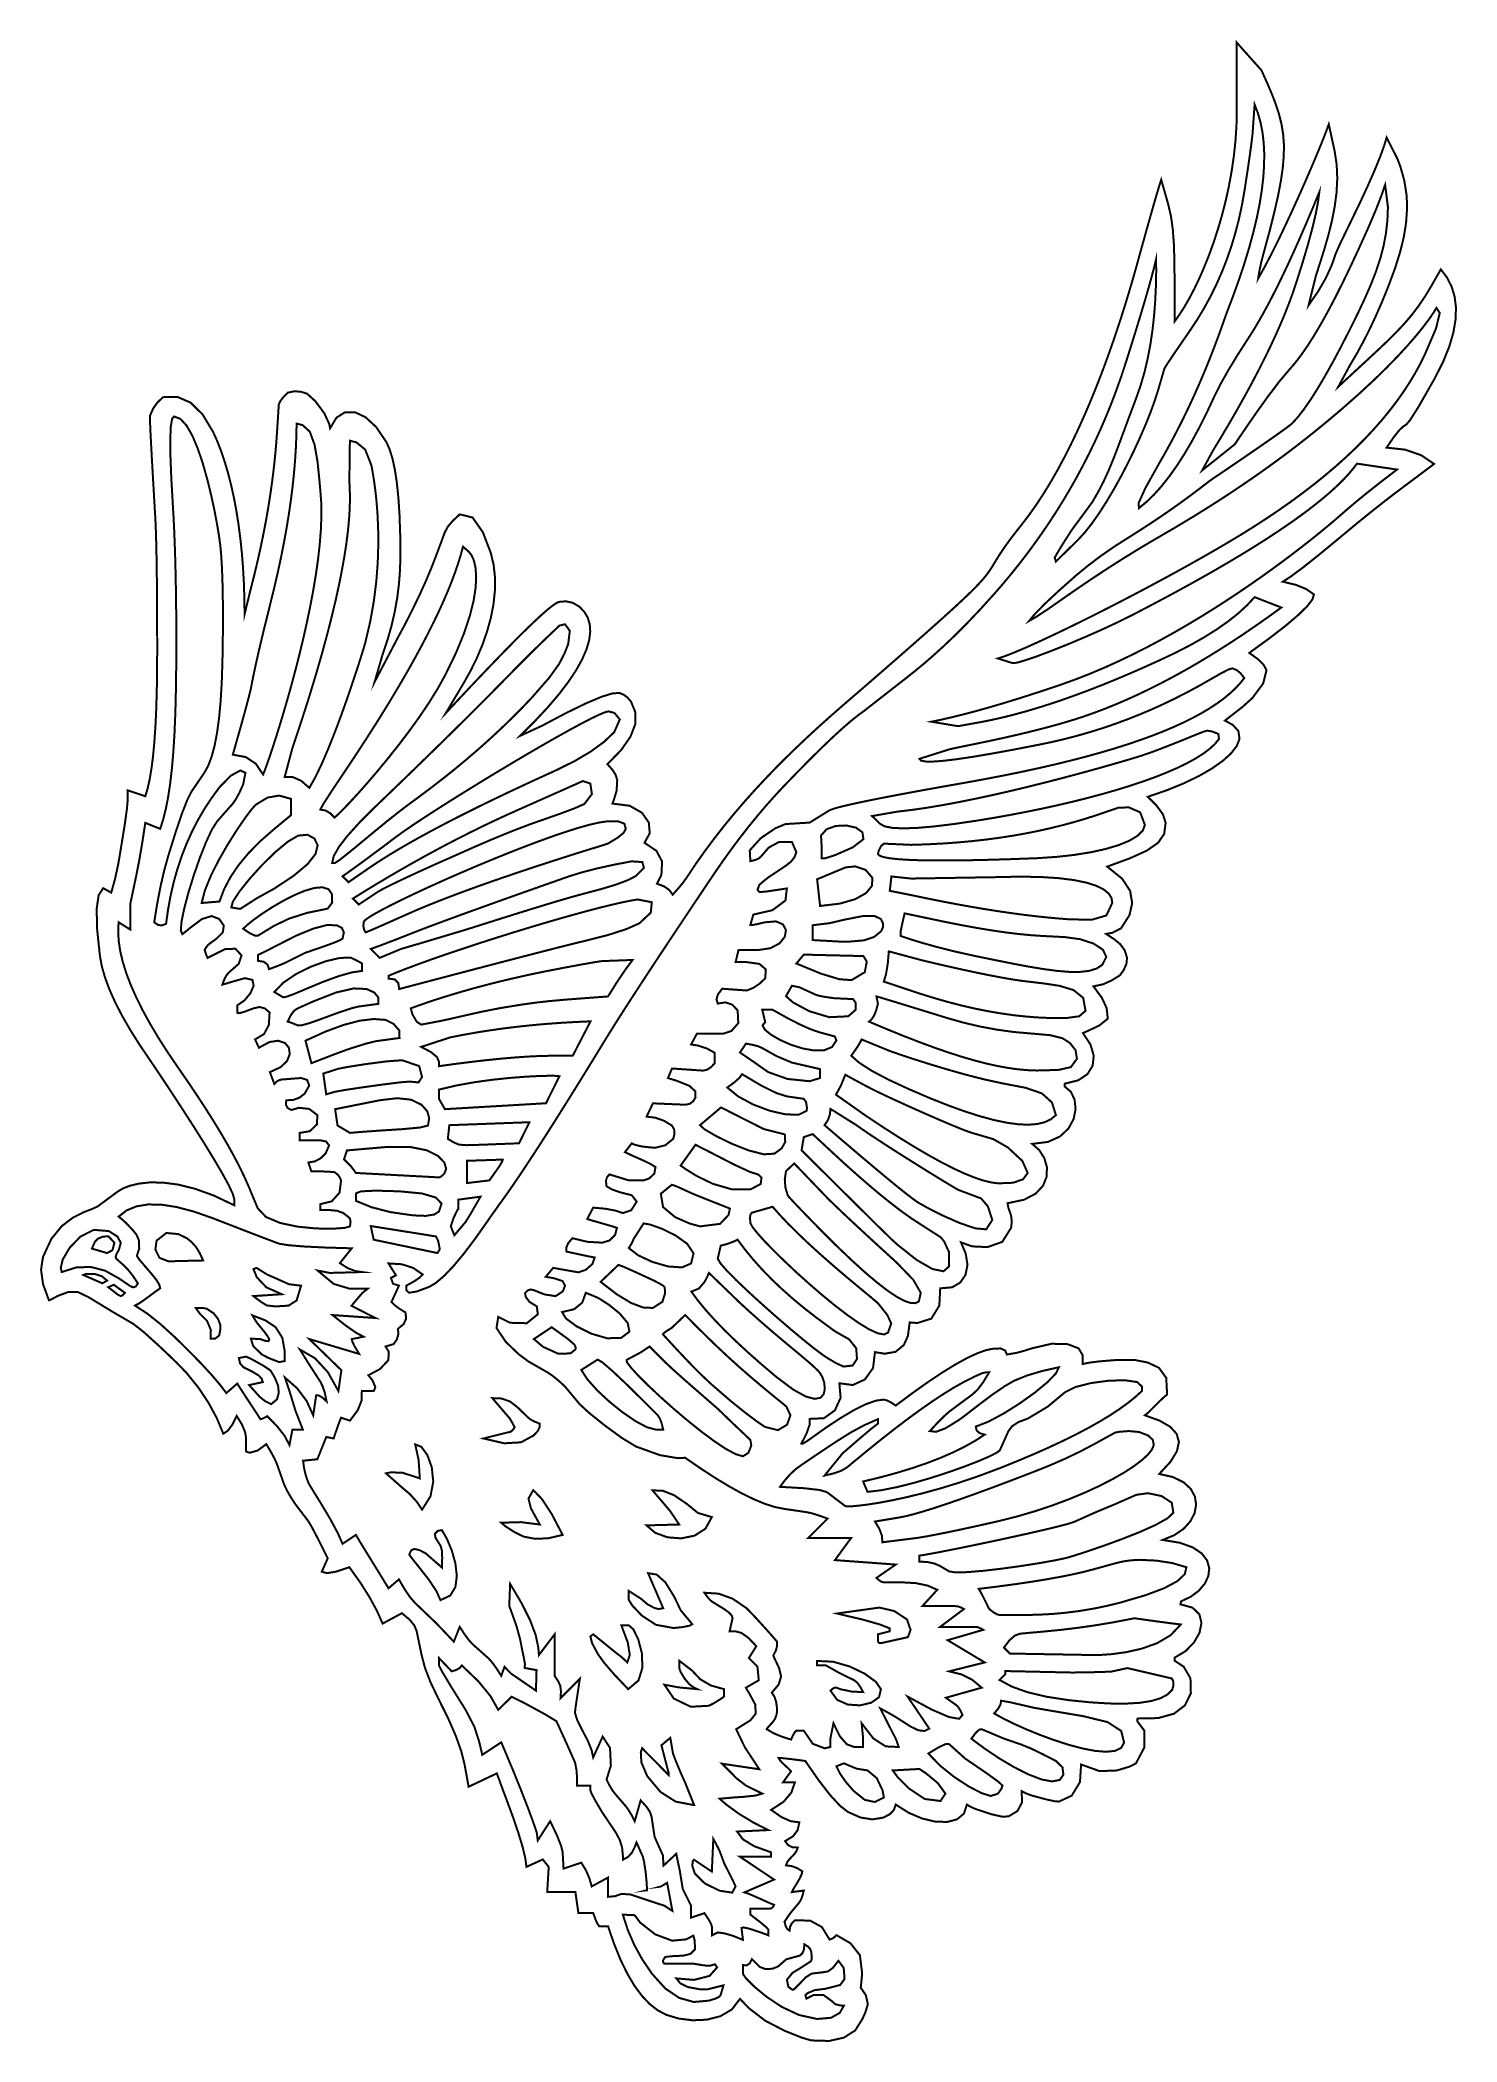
# Model space of a CAD drawing. Extents: x 20.14 to 24.92, y 13.53 to 20.28.
import ezdxf

# ---------------------------------------------------------------- set-up
doc = ezdxf.new("R2010")
doc.units = 0
doc.header["$LTSCALE"] = 0.1
doc.layers.add('FOREGROUND', color=7, linetype='CONTINUOUS')

msp = doc.modelspace()

# ---------------------------------------------------------------- linework, layer by layer
at = {"layer": 'FOREGROUND', "linetype": 'CONTINUOUS', "const_width": 0.006737}
for points in [[(22.824, 13.889), (22.81737, 13.882), (22.809629, 13.877), (22.801, 13.874), (22.775111, 13.915963), (22.735889, 13.937704), (22.684, 13.939), (22.674, 13.929037), (22.668, 13.917296), (22.665999, 13.904), (22.658703, 13.909333), (22.652963, 13.919333), (22.649, 13.934), (22.658074, 13.947666), (22.665592, 13.958666), (22.672, 13.967), (22.699, 13.999), (22.704666, 14.008703), (22.709666, 14.021963), (22.714, 14.039), (22.674, 14.034), (22.677074, 14.040741), (22.680592, 14.047259), (22.684999, 14.054), (22.699, 14.07763), (22.707, 14.09437), (22.709, 14.104), (22.691407, 14.114963), (22.672926, 14.121704), (22.654, 14.124), (22.657296, 14.13274), (22.661037, 14.139259), (22.664999, 14.143999), (22.682, 14.162), (22.686, 14.167037), (22.69, 14.174296), (22.694, 14.184), (22.675074, 14.185259), (22.660592, 14.192741), (22.651, 14.206), (22.677444, 14.221666), (22.693222, 14.242666), (22.699, 14.269), (22.669926, 14.273), (22.638407, 14.287), (22.604, 14.311), (22.645407, 14.338), (22.671926, 14.369), (22.684, 14.404), (22.644, 14.404), (22.671, 14.441), (22.666666, 14.446), (22.661666, 14.451), (22.656, 14.456), (22.642333, 14.468666), (22.633333, 14.478666), (22.629, 14.486), (22.640333, 14.485629), (22.670333, 14.48237), (22.719, 14.475999), (22.764, 14.411156), (22.803, 14.36075), (22.836, 14.324969), (22.863, 14.304), (22.905407, 14.285296), (22.944926, 14.279037), (22.982, 14.285), (23.004, 14.296407), (23.018, 14.310926), (23.024, 14.329), (23.067207, 14.301554), (23.112513, 14.282207), (23.156874, 14.271589), (23.197247, 14.270329), (23.230589, 14.279058), (23.253854, 14.298405), (23.264, 14.329), (23.274296, 14.322629), (23.285037, 14.31737), (23.296, 14.313), (23.346666, 14.296333), (23.382666, 14.288333), (23.404, 14.289), (23.434333, 14.307037), (23.449333, 14.335296), (23.449, 14.374), (23.461333, 14.367629), (23.474333, 14.36237), (23.488, 14.358), (23.530296, 14.34663), (23.559037, 14.34037), (23.573999, 14.339), (23.617222, 14.358963), (23.645111, 14.404703), (23.649, 14.463999), (23.711375, 14.441703), (23.76925, 14.443875), (23.81325, 14.457109), (23.834, 14.468), (23.86174, 14.520777), (23.861925, 14.578222), (23.839, 14.609), (23.838333, 14.612926), (23.838333, 14.616407), (23.839, 14.619), (23.90875, 14.620469), (23.962, 14.63525), (23.99875, 14.663156), (24.019, 14.704), (24.017629, 14.754741), (23.994703, 14.793926), (23.964, 14.814), (23.964, 14.824), (24.000845, 14.845988), (24.029539, 14.875253), (24.048175, 14.908175), (24.054845, 14.941131), (24.047644, 14.970501), (24.024664, 14.992664), (23.984, 15.004), (23.986, 15.014), (24.01904, 15.029705), (24.04608, 15.05012), (24.0661, 15.073895), (24.07808, 15.09968), (24.081, 15.126125), (24.07384, 15.15188), (24.05558, 15.175595), (24.0252, 15.19592), (23.98168, 15.211505), (23.924, 15.221), (23.962881, 15.236816), (23.994033, 15.258064), (24.017018, 15.283243), (24.031398, 15.310854), (24.036736, 15.339394), (24.032594, 15.367365), (24.018534, 15.393266), (23.994119, 15.415595), (23.958911, 15.432853), (23.912472, 15.443539), (23.949986, 15.48397), (23.971959, 15.51977), (23.978829, 15.551274), (23.971031, 15.578816), (23.949003, 15.602728), (23.91318, 15.623345), (23.864, 15.641), (23.872963, 15.648333), (23.881703, 15.656333), (23.89, 15.665), (23.912926, 15.688037), (23.929407, 15.703296), (23.939, 15.711), (23.935922, 15.767317), (23.911435, 15.801094), (23.874159, 15.81882), (23.832715, 15.826985), (23.77299, 15.827944), (23.710331, 15.822868), (23.679, 15.819), (23.654, 15.814), (23.654, 15.844), (23.640656, 15.866661), (23.604167, 15.880835), (23.549847, 15.882308), (23.483013, 15.866863), (23.461713, 15.859847), (23.431355, 15.851605), (23.399, 15.846), (23.392666, 15.859629), (23.377666, 15.86637), (23.354, 15.866), (23.3285, 15.860662), (23.2985, 15.849922), (23.264, 15.833814), (23.225, 15.812375), (23.1815, 15.785639), (23.1335, 15.75364), (23.081, 15.716416), (23.024, 15.674), (23.008296, 15.684296), (22.995037, 15.691037), (22.984, 15.694), (22.956861, 15.690458), (22.922889, 15.678333), (22.88275, 15.658375), (22.837111, 15.631333), (22.786638, 15.597958), (22.732, 15.559), (22.721405, 15.551864), (22.709463, 15.545093), (22.706, 15.546), (22.723926, 15.581074), (22.733407, 15.608592), (22.733999, 15.629), (22.782109, 15.631297), (22.818875, 15.657875), (22.838203, 15.700015), (22.834, 15.749), (22.879328, 15.743187), (22.919875, 15.76175), (22.947484, 15.800187), (22.953999, 15.854), (22.986837, 15.848811), (23.02303, 15.85489), (23.051259, 15.878084), (23.064837, 15.907838), (23.071162, 15.954216), (23.096459, 15.952108), (23.144081, 15.966972), (23.170989, 16.010974), (23.174, 16.069), (23.214074, 16.072545), (23.241038, 16.088091), (23.259, 16.114), (23.266018, 16.147828), (23.260009, 16.186136), (23.244, 16.224), (23.281234, 16.210562), (23.333375, 16.208), (23.383078, 16.225687), (23.413, 16.273), (23.41537, 16.294259), (23.412629, 16.31574), (23.405, 16.337), (23.40374, 16.341259), (23.402259, 16.347741), (23.401, 16.356), (23.456287, 16.367629), (23.495672, 16.388093), (23.520689, 16.414886), (23.532875, 16.4455), (23.533763, 16.477426), (23.52489, 16.508156), (23.507791, 16.535183), (23.483999, 16.556), (23.537371, 16.562652), (23.577968, 16.581094), (23.606519, 16.607925), (23.62375, 16.63975), (23.630386, 16.673168), (23.627156, 16.704781), (23.614785, 16.731191), (23.593999, 16.749), (23.593333, 16.752703), (23.593333, 16.755963), (23.593999, 16.759), (23.638876, 16.770092), (23.670295, 16.790951), (23.687939, 16.819448), (23.691492, 16.853455), (23.680636, 16.890843), (23.655055, 16.929483), (23.672625, 16.93725), (23.709806, 16.954682), (23.738999, 16.978), (23.73511, 17.013374), (23.719125, 17.048306), (23.690568, 17.087013), (23.723286, 17.093998), (23.751191, 17.106588), (23.779909, 17.124239), (23.792054, 17.141198), (23.801553, 17.161883), (23.803999, 17.183), (23.795871, 17.208862), (23.780663, 17.229405), (23.761296, 17.245221), (23.733378, 17.263833), (23.754631, 17.2676), (23.783535, 17.282699), (23.812, 17.327), (23.821139, 17.367585), (23.814278, 17.408643), (23.78752, 17.449773), (23.736967, 17.490572), (23.813927, 17.518836), (23.870607, 17.544541), (23.908511, 17.570857), (23.929141, 17.600953), (23.934, 17.638), (23.92477, 17.667067), (23.903385, 17.696311), (23.874, 17.726), (23.937082, 17.747671), (23.994604, 17.771108), (24.045854, 17.795816), (24.090121, 17.821304), (24.126695, 17.847078), (24.154863, 17.872647), (24.173914, 17.897518), (24.183138, 17.921199), (24.179377, 17.947343), (24.161228, 17.967705), (24.134, 17.983), (24.191999, 18.028), (24.22637, 18.058851), (24.262963, 18.108148), (24.274, 18.153), (24.264296, 18.170703), (24.245037, 18.189963), (24.216, 18.211), (24.283745, 18.260245), (24.338963, 18.302963), (24.381625, 18.339125), (24.411703, 18.368703), (24.429171, 18.391671), (24.434, 18.408), (24.408333, 18.426037), (24.373333, 18.440296), (24.329, 18.450999), (24.357125, 18.469171), (24.397999, 18.499625), (24.451625, 18.542265), (24.518, 18.597), (24.577021, 18.646067), (24.628925, 18.68807), (24.67369, 18.723354), (24.711294, 18.752265), (24.741712, 18.775149), (24.764923, 18.79235), (24.780903, 18.804216), (24.839, 18.848), (24.795074, 18.877592), (24.741592, 18.896074), (24.679, 18.903), (24.702666, 18.937666), (24.721666, 18.961666), (24.736, 18.975), (24.744341, 18.979903), (24.757994, 18.995491), (24.7869, 19.041083), (24.840999, 19.136), (24.869006, 19.191118), (24.889892, 19.242516), (24.903956, 19.290262), (24.911498, 19.334426), (24.912816, 19.375074), (24.908209, 19.412274), (24.897977, 19.446095), (24.882418, 19.476604), (24.861832, 19.50387), (24.830956, 19.449838), (24.80908, 19.413487), (24.78706, 19.380821), (24.764148, 19.350641), (24.739598, 19.321742), (24.71266, 19.292925), (24.682588, 19.262988), (24.648634, 19.230728), (24.61005, 19.194945), (24.566088, 19.154436), (24.516, 19.108), (24.555, 19.179999), (24.57699, 19.217), (24.598925, 19.257), (24.62075, 19.3), (24.642407, 19.346), (24.663842, 19.395), (24.685, 19.447), (24.707664, 19.508334), (24.724902, 19.563334), (24.737082, 19.6135), (24.744571, 19.66033), (24.747736, 19.705321), (24.746946, 19.749973), (24.738549, 19.803726), (24.725141, 19.850936), (24.715194, 19.876978), (24.679, 19.948), (24.67024, 19.919176), (24.656925, 19.882741), (24.639, 19.83875), (24.616407, 19.787259), (24.589092, 19.728324), (24.557, 19.662), (24.520437, 19.586484), (24.506, 19.553625), (24.501312, 19.538953), (24.494, 19.518), (24.474, 19.474333), (24.448, 19.429333), (24.416, 19.383), (24.441, 19.484), (24.455456, 19.528356), (24.469686, 19.57391), (24.482983, 19.62039), (24.494638, 19.667522), (24.503944, 19.715035), (24.510192, 19.762655), (24.512676, 19.81011), (24.510688, 19.857129), (24.503519, 19.903437), (24.484, 19.992999), (24.47628, 19.971615), (24.464495, 19.941426), (24.449203, 19.903875), (24.430963, 19.860407), (24.410334, 19.812467), (24.387875, 19.7615), (24.364145, 19.708949), (24.339703, 19.656259), (24.315109, 19.604875), (24.290921, 19.556241), (24.267698, 19.511801), (24.245999, 19.473), (24.250037, 19.498703), (24.256296, 19.527963), (24.264999, 19.561), (24.284482, 19.633041), (24.300556, 19.696819), (24.313302, 19.753316), (24.322801, 19.803513), (24.329134, 19.848392), (24.332382, 19.888935), (24.332625, 19.926125), (24.329944, 19.960941), (24.324421, 19.994367), (24.316137, 20.027385), (24.305171, 20.060975), (24.291606, 20.096119), (24.275522, 20.133801), (24.256999, 20.175), (24.256999, 20.175), (24.174, 20.268), (24.174, 20.211578), (24.174, 20.154875), (24.174, 20.097984), (24.174, 20.041), (24.172794, 19.988155), (24.169298, 19.935642), (24.16369, 19.883665), (24.15615, 19.832433), (24.146857, 19.782151), (24.135992, 19.733025), (24.123733, 19.685262), (24.11026, 19.639069), (24.095753, 19.594651), (24.080391, 19.552215), (24.064353, 19.511968), (24.04782, 19.474115), (24.030971, 19.438864), (24.013984, 19.406421), (23.997041, 19.376991), (23.980319, 19.350782), (23.964, 19.328), (23.964, 19.408), (23.963989, 19.474776), (23.963488, 19.534774), (23.961798, 19.58882), (23.958216, 19.637741), (23.952043, 19.682363), (23.942578, 19.723513), (23.919, 19.806), (23.910495, 19.778838), (23.899963, 19.74337), (23.887375, 19.699625), (23.872703, 19.647629), (23.855921, 19.587412), (23.836999, 19.518999), (23.828243, 19.487841), (23.818613, 19.4545), (23.80811, 19.419178), (23.796738, 19.382077), (23.784499, 19.343399), (23.771394, 19.303345), (23.757427, 19.262117), (23.7426, 19.219917), (23.726915, 19.176947), (23.710374, 19.133408), (23.69298, 19.089501), (23.674735, 19.04543), (23.655641, 19.001395), (23.635701, 18.957598), (23.614918, 18.91424), (23.593292, 18.871525), (23.570828, 18.829652), (23.547527, 18.788825), (23.523391, 18.749244), (23.498423, 18.711112), (23.472625, 18.67463), (23.446, 18.64), (23.42852, 18.617931), (23.413536, 18.59839), (23.40077, 18.581123), (23.389939, 18.565879), (23.380763, 18.552405), (23.372962, 18.54045), (23.366257, 18.529762), (23.360365, 18.520088), (23.355006, 18.511177), (23.349901, 18.502777), (23.344769, 18.494635), (23.339329, 18.486499), (23.333301, 18.478118), (23.326404, 18.46924), (23.318358, 18.459612), (23.308882, 18.448983), (23.297696, 18.4371), (23.28452, 18.423712), (23.269073, 18.408566), (23.251075, 18.391411), (23.230244, 18.371994), (23.206302, 18.350063), (23.178966, 18.325367), (23.147957, 18.297653), (23.112995, 18.26667), (23.073799, 18.232165), (23.030087, 18.193886), (22.981581, 18.151582), (22.927999, 18.105), (22.927999, 18.105), (22.90757, 18.087356), (22.885093, 18.068035), (22.860732, 18.047052), (22.834652, 18.024425), (22.807019, 18.00017), (22.777995, 17.974302), (22.747747, 17.946839), (22.716439, 17.917796), (22.684235, 17.88719), (22.651301, 17.855036), (22.6178, 17.821352), (22.583899, 17.786154), (22.54976, 17.749457), (22.51555, 17.711279), (22.481432, 17.671635), (22.447572, 17.630541), (22.414134, 17.588015), (22.381283, 17.544071), (22.349183, 17.498728), (22.318, 17.452), (22.307146, 17.436914), (22.291795, 17.418235), (22.272, 17.396), (22.260703, 17.411592), (22.242963, 17.424074), (22.219, 17.432999), (22.234, 17.463), (22.236333, 17.507666), (22.217333, 17.543666), (22.177, 17.571), (22.19476, 17.603256), (22.1914, 17.639208), (22.16836, 17.672232), (22.12708, 17.695704), (22.069, 17.703), (22.073719, 17.715855), (22.082935, 17.746309), (22.085, 17.782), (22.08, 17.799333), (22.069667, 17.816), (22.052, 17.836), (22.098432, 17.88376), (22.129696, 17.92864), (22.145744, 17.97064), (22.146528, 18.00976), (22.132, 18.046), (22.120296, 18.06), (22.107037, 18.07), (22.092, 18.076), (22.068986, 18.074541), (22.031409, 18.062811), (21.979332, 18.040778), (21.91282, 18.008411), (21.831936, 17.965677), (21.757, 17.930999), (21.807152, 17.980687), (21.851072, 18.027738), (21.88888, 18.072139), (21.920694, 18.113873), (21.946635, 18.152927), (21.96682, 18.189283), (21.98137, 18.222928), (21.990404, 18.253846), (21.99404, 18.282022), (21.992399, 18.307441), (21.985599, 18.330086), (21.973759, 18.349945), (21.957, 18.367), (21.935113, 18.379902), (21.912168, 18.384895), (21.889, 18.383), (21.880166, 18.37925), (21.867162, 18.3705), (21.849984, 18.35675), (21.828629, 18.338), (21.803094, 18.31425), (21.773375, 18.2855), (21.739468, 18.25175), (21.70137, 18.213), (21.659078, 18.16925), (21.612588, 18.1205), (21.561896, 18.06675), (21.506999, 18.007999), (21.568151, 18.11054), (21.591435, 18.152157), (21.612576, 18.195456), (21.631189, 18.239994), (21.64689, 18.285324), (21.659295, 18.331003), (21.66802, 18.376586), (21.67268, 18.421626), (21.672892, 18.46568), (21.66827, 18.508302), (21.658432, 18.549048), (21.631761, 18.618181), (21.597277, 18.667418), (21.554, 18.678), (21.53037, 18.656), (21.513629, 18.636), (21.504, 18.618), (21.476, 18.543), (21.459333, 18.499578), (21.440333, 18.454296), (21.419, 18.407125), (21.395333, 18.358037), (21.369333, 18.307004), (21.340999, 18.254), (21.267, 18.113), (21.295, 18.209), (21.310863, 18.255781), (21.324189, 18.30272), (21.335014, 18.349851), (21.343373, 18.39721), (21.3493, 18.444831), (21.35283, 18.492749), (21.353999, 18.541), (21.353249, 18.611924), (21.351, 18.676203), (21.34725, 18.733849), (21.342, 18.784875), (21.33525, 18.829291), (21.327, 18.867109), (21.31725, 18.898342), (21.306, 18.923), (21.272139, 18.972514), (21.236111, 19.005777), (21.20025, 19.022375), (21.166889, 19.021888), (21.138361, 19.003902), (21.117, 18.967999), (21.114, 18.983), (21.097444, 19.018777), (21.066889, 19.059889), (21.039, 19.085), (21.017703, 19.091555), (20.995963, 19.092778), (20.974, 19.088), (20.958, 19.071407), (20.948, 19.057926), (20.943999, 19.048), (20.939, 18.97), (20.936082, 18.92656), (20.932328, 18.882736), (20.927734, 18.838515), (20.922296, 18.793889), (20.916011, 18.748845), (20.908875, 18.703375), (20.900884, 18.657467), (20.892037, 18.611111), (20.882328, 18.564297), (20.871754, 18.517014), (20.860313, 18.469252), (20.848, 18.421), (20.828621, 18.341146), (20.828034, 18.394665), (20.826287, 18.447149), (20.823402, 18.498484), (20.819402, 18.548557), (20.814309, 18.597254), (20.808146, 18.644464), (20.800935, 18.690072), (20.792699, 18.733967), (20.78346, 18.776033), (20.773239, 18.81616), (20.762061, 18.854233), (20.749947, 18.890139), (20.736919, 18.923766), (20.723, 18.955), (20.687031, 19.014781), (20.64675, 19.0545), (20.602344, 19.073969), (20.554, 19.073), (20.535037, 19.05537), (20.520296, 19.034629), (20.51, 19.011), (20.509657, 18.99974), (20.510592, 18.971926), (20.51275, 18.9275), (20.516074, 18.866407), (20.520509, 18.788592), (20.525999, 18.693999), (20.527681, 18.666462), (20.529135, 18.634256), (20.530374, 18.597394), (20.531408, 18.555888), (20.53225, 18.50975), (20.532912, 18.458992), (20.533405, 18.403626), (20.533743, 18.343664), (20.533937, 18.279118), (20.533999, 18.21), (20.533608, 18.139048), (20.532431, 18.073184), (20.530463, 18.012396), (20.527696, 17.956672), (20.524125, 17.906), (20.519744, 17.860368), (20.514547, 17.819764), (20.508528, 17.784176), (20.501681, 17.753592), (20.494, 17.728), (20.434, 17.748), (20.434, 17.708), (20.431629, 17.682074), (20.42437, 17.630592), (20.412, 17.554), (20.402333, 17.497074), (20.391333, 17.446592), (20.379, 17.403), (20.352, 17.418), (20.336781, 17.394593), (20.33, 17.3485), (20.331469, 17.279906), (20.341, 17.189), (20.347605, 17.153656), (20.358406, 17.115875), (20.373379, 17.075656), (20.3925, 17.033), (20.415746, 16.987906), (20.443093, 16.940375), (20.474519, 16.890406), (20.51, 16.837999), (20.519789, 16.823596), (20.537981, 16.796523), (20.562812, 16.759234), (20.592518, 16.714185), (20.625335, 16.66383), (20.6595, 16.610625), (20.693247, 16.557023), (20.724814, 16.505481), (20.752437, 16.458453), (20.774352, 16.418393), (20.788794, 16.387757), (20.794, 16.369), (20.794, 16.349), (20.724359, 16.382085), (20.660875, 16.404939), (20.603703, 16.418963), (20.553001, 16.425554), (20.508924, 16.426112), (20.471629, 16.422037), (20.441273, 16.414727), (20.418011, 16.405581), (20.402, 16.395999), (20.333, 16.345), (20.315047, 16.336766), (20.286129, 16.325716), (20.250657, 16.307932), (20.213039, 16.279496), (20.177684, 16.236491), (20.149, 16.175), (20.142433, 16.13157), (20.149272, 16.082729), (20.169, 16.029), (20.176827, 16.031705), (20.186876, 16.037078), (20.2, 16.043999), (20.233815, 16.056615), (20.266951, 16.056569), (20.302999, 16.039), (20.384216, 15.989648), (20.454, 15.949), (20.488437, 15.921953), (20.5435, 15.872125), (20.598562, 15.819484), (20.633, 15.784), (20.672765, 15.734672), (20.706625, 15.684125), (20.734671, 15.632265), (20.756999, 15.579), (20.772, 15.589), (20.787, 15.609), (20.801999, 15.639), (20.819629, 15.61037), (20.83037, 15.584629), (20.833999, 15.562), (20.833999, 15.519), (20.845629, 15.514815), (20.87237, 15.522185), (20.902, 15.544), (20.917296, 15.518037), (20.929037, 15.496296), (20.937, 15.479), (20.962, 15.408), (20.97, 15.390741), (20.982, 15.369259), (20.998, 15.344), (21.043, 15.285), (21.054333, 15.266333), (21.076333, 15.224333), (21.109, 15.159), (21.088999, 15.114), (21.105999, 15.109), (21.137, 15.114), (21.182, 15.129), (21.219328, 15.076531), (21.250375, 15.02725), (21.275234, 14.981343), (21.294, 14.939), (21.359, 14.974), (21.384629, 14.95263), (21.40137, 14.93237), (21.408999, 14.913), (21.425, 14.835), (21.43663, 14.790666), (21.45537, 14.741666), (21.481, 14.688), (21.514593, 14.620687), (21.5405, 14.56125), (21.558906, 14.509687), (21.57, 14.466), (21.583999, 14.389), (21.679, 14.434), (21.68874, 14.408), (21.698259, 14.382), (21.708, 14.356), (21.732472, 14.28988), (21.751856, 14.23312), (21.766104, 14.18572), (21.775168, 14.14768), (21.779, 14.119), (21.834, 14.143999), (21.854, 14.119), (21.849, 14.034), (21.944, 14.034), (21.954, 13.964), (22.004, 13.964), (22.010963, 13.943666), (22.017703, 13.928666), (22.024, 13.919), (22.054, 13.919), (22.074441, 13.859517), (22.096031, 13.806328), (22.118793, 13.759443), (22.14275, 13.718875), (22.167926, 13.684635), (22.194344, 13.656734), (22.222027, 13.635185), (22.251, 13.62), (22.292217, 13.60768), (22.339074, 13.601778), (22.387375, 13.603875), (22.432925, 13.615555), (22.471532, 13.638402), (22.498999, 13.674), (22.498999, 13.674), (22.529243, 13.642363), (22.583691, 13.600539), (22.649137, 13.566555), (22.707075, 13.543384), (22.739, 13.534), (22.799247, 13.532148), (22.849297, 13.543351), (22.887153, 13.567547), (22.910818, 13.604677), (22.921051, 13.626847), (22.930089, 13.65624), (22.92338, 13.686331), (22.906107, 13.711455), (22.910818, 13.760134), (22.903262, 13.821011), (22.871651, 13.861324)], [(22.313999, 15.498), (22.367435, 15.46116), (22.417484, 15.428656), (22.464134, 15.400512), (22.507375, 15.37675), (22.547193, 15.357394), (22.583578, 15.342468), (22.616517, 15.331996), (22.645999, 15.326), (22.721, 15.314999), (22.74037, 15.311074), (22.764629, 15.303592), (22.794, 15.293), (22.729, 15.228), (22.874, 15.228), (22.818999, 15.153), (23.024, 15.138), (22.959, 15.093), (22.96837, 15.084666), (22.976629, 15.079667), (22.984, 15.078), (23.046, 15.078), (23.09237, 15.075296), (23.131629, 15.067037), (23.163999, 15.053), (23.114, 14.998), (23.224, 14.998), (23.233333, 14.996963), (23.243333, 14.993703), (23.254, 14.988), (23.174, 14.928), (23.294, 14.928), (23.300037, 14.926963), (23.308296, 14.923704), (23.319, 14.918), (23.199, 14.883), (23.324, 14.808), (23.204, 14.778), (23.244963, 14.767963), (23.281703, 14.749704), (23.314, 14.723), (23.193, 14.689), (23.227, 14.665), (23.234703, 14.657741), (23.241963, 14.646259), (23.249, 14.631), (23.237953, 14.618047), (23.203375, 14.624125), (23.145359, 14.64914), (23.064, 14.693), (23.137, 14.584999), (23.121333, 14.577037), (23.100333, 14.579296), (23.073999, 14.592), (23.024, 14.624), (23.010296, 14.631963), (22.993037, 14.641704), (22.972, 14.653), (23.015, 14.568), (23.021259, 14.557), (23.02774, 14.542), (23.034, 14.523), (22.990259, 14.525074), (22.94874, 14.551592), (22.908999, 14.603), (22.914, 14.552999), (22.914, 14.523), (22.884, 14.523), (22.859407, 14.531963), (22.835926, 14.558703), (22.814, 14.603), (22.804, 14.552999), (22.804, 14.523), (22.784222, 14.518593), (22.744444, 14.533741), (22.714, 14.578), (22.688999, 14.578), (22.683666, 14.572666), (22.677666, 14.562666), (22.671, 14.548), (22.638629, 14.558407), (22.61137, 14.569926), (22.588999, 14.583), (22.591, 14.586666), (22.597, 14.593666), (22.607, 14.604), (22.617407, 14.618259), (22.622926, 14.634741), (22.624, 14.653), (22.620666, 14.67563), (22.614666, 14.69337), (22.606, 14.706), (22.62937, 14.733704), (22.637629, 14.760963), (22.631, 14.788), (22.62137, 14.808926), (22.614629, 14.823407), (22.611, 14.831), (22.619703, 14.84763), (22.623963, 14.86337), (22.624, 14.878), (22.598852, 14.907074), (22.551481, 14.959259), (22.521, 14.991), (22.474407, 15.022704), (22.426926, 15.039963), (22.379, 15.043), (22.388666, 15.029407), (22.397666, 15.018926), (22.406, 15.012), (22.444, 14.989), (22.460666, 14.976963), (22.470666, 14.966703), (22.474, 14.958), (22.464, 14.913), (22.484, 14.913), (22.503703, 14.907593), (22.526963, 14.891074), (22.554, 14.863), (22.529, 14.823), (22.55774, 14.793963), (22.562259, 14.748037), (22.518999, 14.723), (22.522037, 14.717037), (22.525296, 14.711296), (22.529, 14.706), (22.550296, 14.666333), (22.552037, 14.635333), (22.534, 14.613), (22.486, 14.583), (22.515224, 14.52219), (22.564, 14.448), (22.438453, 14.46668), (22.470342, 14.434791), (22.486608, 14.418009), (22.518821, 14.393028), (22.574, 14.366), (22.55041, 14.359151), (22.50841, 14.354812), (22.482153, 14.353296), (22.430186, 14.348572), (22.454, 14.328), (22.496296, 14.297296), (22.543037, 14.269037), (22.594, 14.243), (22.489, 14.238), (22.509037, 14.211629), (22.547296, 14.18837), (22.604, 14.168), (22.604, 14.153), (22.498999, 14.153), (22.614, 14.076), (22.514, 14.033), (22.527592, 14.028407), (22.550074, 14.018926), (22.581, 14.005), (22.592, 14.000037), (22.603, 13.995296), (22.614, 13.991), (22.610333, 13.984074), (22.605333, 13.979592), (22.599, 13.978), (22.534, 13.978), (22.534, 13.958), (22.567333, 13.93237), (22.587333, 13.915629), (22.594, 13.908), (22.594, 13.888), (22.586963, 13.89137), (22.569703, 13.897629), (22.542, 13.907), (22.522592, 13.912555), (22.510074, 13.914777), (22.504, 13.912999), (22.509, 13.873), (22.475629, 13.88637), (22.44737, 13.894629), (22.424, 13.898), (22.404, 13.888), (22.404, 13.918), (22.401296, 13.927), (22.393037, 13.942), (22.379, 13.963), (22.334, 13.948), (22.334, 13.988), (22.306, 14.044), (22.296, 14.106), (22.284, 14.163), (22.241, 14.123), (22.239, 14.158), (22.210999, 14.22), (22.201, 14.287), (22.195407, 14.303963), (22.182926, 14.322703), (22.164, 14.343), (22.144, 14.273), (22.13337, 14.293704), (22.123629, 14.309963), (22.114999, 14.322), (22.078, 14.365), (22.068926, 14.376555), (22.059407, 14.392778), (22.048999, 14.413), (22.063629, 14.460592), (22.060703, 14.51974), (22.036, 14.558), (22.004, 14.488), (21.998629, 14.512296), (21.98637, 14.543037), (21.967, 14.58), (21.95037, 14.61337), (21.942629, 14.637629), (21.944, 14.653), (21.959, 14.753), (21.894, 14.688), (21.895296, 14.710704), (21.893037, 14.728963), (21.887, 14.743), (21.874, 14.763), (21.874, 14.903), (21.821, 14.833), (21.819, 14.858), (21.810203, 14.900172), (21.791375, 14.950125), (21.762609, 15.007765), (21.724, 15.073), (21.721, 14.999), (21.745589, 14.930399), (21.75738, 14.887173), (21.765402, 14.84619), (21.769407, 14.827905), (21.773877, 14.803051), (21.772721, 14.789469), (21.812975, 14.78215), (21.811, 14.713), (21.76619, 14.743774), (21.727164, 14.770354), (21.705021, 14.793128), (21.694, 14.763), (21.678, 14.788037), (21.664, 14.807296), (21.651999, 14.821), (21.596999, 14.87), (21.584296, 14.883926), (21.570037, 14.903407), (21.554, 14.928), (21.534, 14.878), (21.508333, 14.905333), (21.487333, 14.927333), (21.471, 14.944), (21.402, 15.01), (21.386037, 15.028667), (21.368296, 15.054666), (21.349, 15.088), (21.314, 15.058), (21.303667, 15.074963), (21.278666, 15.115703), (21.238999, 15.18), (21.227037, 15.199259), (21.215296, 15.21874), (21.204, 15.237999), (21.159, 15.208), (21.142926, 15.244), (21.118407, 15.29), (21.084999, 15.346), (21.062592, 15.382037), (21.049074, 15.404296), (21.044, 15.413), (21.035333, 15.437333), (21.029333, 15.462333), (21.026, 15.488), (21.074, 15.493), (21.104, 15.568), (21.129, 15.563), (21.132259, 15.573407), (21.137741, 15.588926), (21.145, 15.61), (21.148, 15.617963), (21.151, 15.625703), (21.153999, 15.633), (21.184, 15.623), (21.21037, 15.658703), (21.223629, 15.691963), (21.224, 15.723), (21.263999, 15.723), (21.269777, 15.735407), (21.259555, 15.759592), (21.246, 15.775999), (21.285666, 15.79737), (21.313333, 15.826963), (21.315, 15.855), (21.304, 15.873), (21.331, 15.881), (21.342, 15.896704), (21.347, 15.913963), (21.346, 15.933), (21.364926, 15.948592), (21.373407, 15.967074), (21.371, 15.988), (21.351703, 15.99974), (21.335963, 16.011259), (21.324, 16.023), (21.349, 16.078), (21.329074, 16.084629), (21.322259, 16.10437), (21.339, 16.113), (21.314, 16.152999), (21.358703, 16.150296), (21.396963, 16.138037), (21.429, 16.116), (21.419407, 16.105704), (21.400926, 16.092963), (21.374, 16.078), (21.374, 16.063), (21.382407, 16.054296), (21.407926, 16.058037), (21.451, 16.074), (21.474333, 16.088), (21.501333, 16.111), (21.532, 16.143), (21.566333, 16.184), (21.604333, 16.234), (21.646, 16.293), (21.658926, 16.311703), (21.673407, 16.331963), (21.689, 16.354), (21.703666, 16.374214), (21.719666, 16.396858), (21.737, 16.421936), (21.755666, 16.449451), (21.775666, 16.479407), (21.797, 16.511808), (21.819666, 16.546656), (21.843666, 16.583956), (21.868999, 16.623712), (21.895666, 16.665926), (21.923666, 16.710602), (21.952999, 16.757744), (21.983666, 16.807355), (22.015666, 16.859439), (22.048999, 16.914), (22.063132, 16.936813), (22.07873, 16.961656), (22.095791, 16.988528), (22.114314, 17.017432), (22.134296, 17.04837), (22.155736, 17.081344), (22.178631, 17.116355), (22.202981, 17.153405), (22.228784, 17.192496), (22.256037, 17.233629), (22.284739, 17.276807), (22.314888, 17.322032), (22.346482, 17.369304), (22.37952, 17.418626), (22.413999, 17.47), (22.44189, 17.51031), (22.470062, 17.549484), (22.498515, 17.587509), (22.52725, 17.624375), (22.556265, 17.660068), (22.585562, 17.694578), (22.61514, 17.727892), (22.644999, 17.76), (22.691921, 17.808611), (22.735187, 17.852453), (22.774796, 17.891537), (22.81075, 17.925875), (22.843046, 17.955478), (22.871687, 17.980359), (22.896671, 18.000529), (22.918, 18.016), (23.023973, 18.098875), (23.043077, 18.113704), (23.0652, 18.130945), (23.090374, 18.151037), (23.118631, 18.174418), (23.150005, 18.201525), (23.184527, 18.232799), (23.22223, 18.268676), (23.263147, 18.309595), (23.30731, 18.355995), (23.354751, 18.408314), (23.383304, 18.441173), (23.411267, 18.474628), (23.438626, 18.508679), (23.465366, 18.54333), (23.491472, 18.578582), (23.51693, 18.614438), (23.541725, 18.650899), (23.565841, 18.687969), (23.589265, 18.725648), (23.611982, 18.763939), (23.633976, 18.802845), (23.655234, 18.842367), (23.67574, 18.882508), (23.69548, 18.92327), (23.714438, 18.964655), (23.732601, 19.006665), (23.749953, 19.049302), (23.76648, 19.092569), (23.782167, 19.136468), (23.797, 19.181), (23.797, 19.181), (23.816687, 19.243346), (23.8345, 19.30064), (23.850437, 19.352896), (23.8645, 19.400125), (23.876687, 19.442338), (23.887, 19.479547), (23.895437, 19.511764), (23.902, 19.539), (23.90208, 19.491556), (23.901026, 19.443583), (23.898692, 19.395318), (23.894937, 19.346998), (23.889615, 19.298861), (23.882583, 19.251143), (23.873698, 19.204084), (23.862815, 19.157918), (23.84979, 19.112885), (23.834481, 19.069221), (23.811344, 19.007654), (23.791519, 18.954004), (23.774012, 18.906851), (23.757829, 18.864774), (23.741973, 18.826354), (23.725451, 18.79017), (23.707267, 18.754801), (23.686427, 18.718827), (23.617335, 18.625059), (23.581507, 18.569118), (23.559827, 18.532274), (23.564, 18.519), (23.637075, 18.590513), (23.660375, 18.615693), (23.684496, 18.646119), (23.709107, 18.68099), (23.733875, 18.719504), (23.758468, 18.760862), (23.782553, 18.804263), (23.805797, 18.848905), (23.827869, 18.893989), (23.848436, 18.938713), (23.867165, 18.982277), (23.883723, 19.023879), (23.897779, 19.062721), (23.909, 19.098), (23.93, 19.17), (23.93974, 19.185667), (23.967259, 19.226667), (24.013, 19.293), (24.038587, 19.331405), (24.062444, 19.370801), (24.084574, 19.41119), (24.104982, 19.45257), (24.123672, 19.494942), (24.14065, 19.538306), (24.155918, 19.582661), (24.169483, 19.628008), (24.181349, 19.674347), (24.191519, 19.721678), (24.199999, 19.77), (24.212546, 19.852312), (24.221625, 19.91625), (24.22714, 19.961812), (24.229, 19.989), (24.233999, 20.059), (24.245053, 20.030359), (24.253815, 19.999637), (24.260288, 19.966832), (24.264472, 19.931941), (24.26637, 19.894963), (24.265984, 19.855896), (24.263315, 19.814738), (24.258365, 19.771488), (24.251136, 19.726144), (24.241629, 19.678703), (24.229847, 19.629165), (24.215792, 19.577528), (24.199464, 19.523789), (24.180866, 19.467946), (24.16, 19.409999), (24.147, 19.376), (24.137999, 19.352), (24.133, 19.338), (24.11702, 19.292895), (24.100583, 19.248578), (24.083687, 19.205047), (24.066333, 19.162296), (24.048521, 19.120323), (24.03025, 19.079125), (24.011521, 19.038697), (23.992333, 18.999037), (23.972687, 18.96014), (23.952583, 18.922004), (23.932021, 18.884625), (23.911, 18.848), (23.865407, 18.766037), (23.842926, 18.716296), (23.844, 18.699), (23.869499, 18.720058), (23.894992, 18.744824), (23.920473, 18.773286), (23.945936, 18.805432), (23.971375, 18.84125), (23.996784, 18.880728), (24.022157, 18.923854), (24.047488, 18.970616), (24.072771, 19.021002), (24.098, 19.075), (24.117687, 19.114546), (24.14375, 19.161125), (24.176187, 19.21464), (24.215, 19.275), (24.231771, 19.301541), (24.249083, 19.330666), (24.266937, 19.362375), (24.285333, 19.396666), (24.304271, 19.433541), (24.32375, 19.473), (24.343771, 19.515041), (24.364333, 19.559666), (24.385437, 19.606875), (24.407083, 19.656666), (24.42927, 19.709041), (24.452, 19.764), (24.447745, 19.730833), (24.439963, 19.690333), (24.428625, 19.6425), (24.413703, 19.587333), (24.395171, 19.524833), (24.373, 19.454999), (24.362025, 19.422489), (24.34967, 19.38881), (24.335934, 19.353959), (24.320813, 19.317933), (24.304306, 19.280725), (24.286411, 19.242332), (24.267125, 19.20275), (24.246446, 19.161973), (24.224372, 19.119999), (24.200901, 19.076822), (24.17603, 19.032438), (24.149758, 18.986842), (24.122082, 18.940031), (24.092999, 18.891999), (24.057399, 18.8264), (24.167, 18.914), (24.177605, 18.929813), (24.202514, 18.9667), (24.237068, 19.016761), (24.276606, 19.072098), (24.31647, 19.12481), (24.352, 19.166999), (24.371592, 19.189708), (24.391976, 19.216424), (24.413164, 19.247136), (24.435168, 19.281832), (24.458, 19.3205), (24.481672, 19.363128), (24.506196, 19.409704), (24.531584, 19.460216), (24.557847, 19.514652), (24.584999, 19.573), (24.616343, 19.642187), (24.6415, 19.70125), (24.660656, 19.750187), (24.673999, 19.789), (24.683443, 19.71293), (24.681604, 19.668195), (24.676736, 19.625159), (24.668806, 19.582982), (24.657779, 19.540826), (24.643621, 19.497852), (24.626298, 19.453221), (24.605776, 19.406094), (24.582021, 19.355633), (24.555, 19.300999), (24.555, 19.300999), (24.525048, 19.24255), (24.496703, 19.189468), (24.469974, 19.141777), (24.444875, 19.0995), (24.421416, 19.06266), (24.399609, 19.031281), (24.379467, 19.005386), (24.361, 18.985), (24.348833, 18.975254), (24.325333, 18.958037), (24.2905, 18.933375), (24.244333, 18.901296), (24.186833, 18.861828), (24.118, 18.814999), (24.097333, 18.801407), (24.077333, 18.786926), (24.058, 18.772), (24.018259, 18.741912), (23.978074, 18.712629), (23.9375, 18.684125), (23.896592, 18.65637), (23.855407, 18.629338), (23.814, 18.603), (23.764484, 18.571719), (23.717875, 18.5395), (23.674078, 18.506531), (23.633, 18.473), (23.573562, 18.420109), (23.52725, 18.376875), (23.494062, 18.343203), (23.474, 18.319), (23.499037, 18.33337), (23.540296, 18.360629), (23.598, 18.401), (23.63808, 18.428797), (23.678078, 18.455937), (23.718006, 18.482422), (23.757875, 18.50825), (23.797697, 18.533422), (23.837484, 18.557937), (23.877248, 18.581796), (23.917, 18.605), (23.968947, 18.635321), (24.018662, 18.665172), (24.066202, 18.694528), (24.111626, 18.723365), (24.154992, 18.75166), (24.196357, 18.779387), (24.23578, 18.806522), (24.27332, 18.833042), (24.309034, 18.858921), (24.34298, 18.884137), (24.375217, 18.908663), (24.405803, 18.932476), (24.434796, 18.955553), (24.462254, 18.977867), (24.488235, 18.999396), (24.512798, 19.020115), (24.536, 19.04), (24.58904, 19.086891), (24.6368, 19.13123), (24.67943, 19.17285), (24.717084, 19.211583), (24.749914, 19.247263), (24.77807, 19.279722), (24.801704, 19.308792), (24.82097, 19.334307), (24.836018, 19.356099), (24.847, 19.374), (24.858222, 19.356629), (24.845444, 19.30437), (24.807999, 19.217), (24.792032, 19.18469), (24.77443, 19.152559), (24.755195, 19.120606), (24.734327, 19.088832), (24.711828, 19.057234), (24.687696, 19.025813), (24.661935, 18.994567), (24.634543, 18.963496), (24.605523, 18.932599), (24.574874, 18.901875), (24.542598, 18.871323), (24.508696, 18.840944), (24.473167, 18.810735), (24.436013, 18.780697), (24.397234, 18.750828), (24.356832, 18.721128), (24.314806, 18.691595), (24.271159, 18.662231), (24.22589, 18.633032), (24.179, 18.603999), (24.139466, 18.580354), (24.097942, 18.556097), (24.054756, 18.531388), (24.010238, 18.506388), (23.964716, 18.481256), (23.91852, 18.456154), (23.87198, 18.431242), (23.825423, 18.40668), (23.77918, 18.382629), (23.733579, 18.359248), (23.688949, 18.336699), (23.64562, 18.315142), (23.603921, 18.294737), (23.564181, 18.275644), (23.526729, 18.258024), (23.491894, 18.242038), (23.460005, 18.227845), (23.431391, 18.215607), (23.406382, 18.205483), (23.385307, 18.197633), (23.368494, 18.192219), (23.418604, 18.176395), (23.432568, 18.177971), (23.460431, 18.185956), (23.499615, 18.199405), (23.54754, 18.217376), (23.601627, 18.238923), (23.659296, 18.263103), (23.717967, 18.288972), (23.775061, 18.315586), (23.827999, 18.342), (23.885755, 18.372129), (23.941306, 18.40166), (23.994655, 18.430592), (24.045802, 18.458925), (24.094748, 18.48666), (24.141492, 18.513796), (24.186037, 18.540333), (24.228381, 18.566272), (24.268527, 18.591612), (24.306475, 18.616353), (24.342225, 18.640496), (24.375778, 18.664041), (24.407135, 18.686986), (24.436296, 18.709333), (24.463262, 18.731081), (24.488034, 18.752231), (24.510612, 18.772782), (24.530997, 18.792735), (24.549189, 18.812088), (24.56519, 18.830843), (24.579, 18.849), (24.714, 18.829), (24.659219, 18.787), (24.61175, 18.7495), (24.571406, 18.7165), (24.538, 18.688), (24.524068, 18.675647), (24.507496, 18.661303), (24.488383, 18.645116), (24.466833, 18.627233), (24.442945, 18.607803), (24.416821, 18.586972), (24.388563, 18.564889), (24.358273, 18.541702), (24.326051, 18.517558), (24.291998, 18.492606), (24.256217, 18.466993), (24.218809, 18.440866), (24.179875, 18.414375), (24.139516, 18.387666), (24.097834, 18.360887), (24.05493, 18.334186), (24.010906, 18.307712), (23.965863, 18.281611), (23.919902, 18.256032), (23.873125, 18.231122), (23.825633, 18.20703), (23.777528, 18.183902), (23.72891, 18.161888), (23.679882, 18.141134), (23.630545, 18.121789), (23.580999, 18.104), (23.52829, 18.086271), (23.477568, 18.069688), (23.428837, 18.054257), (23.382104, 18.039984), (23.337375, 18.026875), (23.294656, 18.014936), (23.253953, 18.004173), (23.215272, 17.994592), (23.178619, 17.986199), (23.144, 17.979), (23.234, 17.963999), (23.312, 17.978), (23.348091, 17.985224), (23.385221, 17.993612), (23.423388, 18.003163), (23.462589, 18.013877), (23.502822, 18.025755), (23.544084, 18.038796), (23.586375, 18.053), (23.629691, 18.068367), (23.67403, 18.084898), (23.71939, 18.102592), (23.76577, 18.121449), (23.813166, 18.141469), (23.861577, 18.162653), (23.911, 18.185), (23.966263, 18.211011), (24.017297, 18.237281), (24.064088, 18.263785), (24.106625, 18.2905), (24.144896, 18.317402), (24.17889, 18.344469), (24.208595, 18.371676), (24.233999, 18.399), (24.324, 18.364), (24.281657, 18.333335), (24.23969, 18.30381), (24.198098, 18.275421), (24.156885, 18.248168), (24.116049, 18.222046), (24.075594, 18.197054), (24.035519, 18.173189), (23.995827, 18.150449), (23.956518, 18.128831), (23.917594, 18.108333), (23.879056, 18.088953), (23.840905, 18.070687), (23.803142, 18.053534), (23.765769, 18.037492), (23.728787, 18.022556), (23.692197, 18.008727), (23.656, 17.995999), (23.61864, 17.984044), (23.578562, 17.972171), (23.535765, 17.960369), (23.49025, 17.948625), (23.442015, 17.936928), (23.391062, 17.925265), (23.33739, 17.913627), (23.281, 17.902), (23.249963, 17.895629), (23.224703, 17.89037), (23.205, 17.886), (23.104, 17.853999), (23.108927, 17.848072), (23.123714, 17.844952), (23.14837, 17.844629), (23.182902, 17.847097), (23.227319, 17.852347), (23.281629, 17.86037), (23.34584, 17.871159), (23.419961, 17.884705), (23.503999, 17.901), (23.547929, 17.910091), (23.591434, 17.920216), (23.634519, 17.931368), (23.677189, 17.943542), (23.719448, 17.95673), (23.7613, 17.970927), (23.80275, 17.986125), (23.843801, 18.002318), (23.88446, 18.019499), (23.924729, 18.037662), (23.964613, 18.0568), (24.004116, 18.076906), (24.043244, 18.097975), (24.082, 18.12), (24.121074, 18.142333), (24.146592, 18.155333), (24.159, 18.159), (24.174037, 18.152666), (24.187296, 18.141666), (24.199, 18.126), (24.184796, 18.10826), (24.168436, 18.090791), (24.149918, 18.073591), (24.129241, 18.056662), (24.106404, 18.040001), (24.081406, 18.023609), (24.054247, 18.007485), (24.024926, 17.991629), (23.993441, 17.976041), (23.959793, 17.960719), (23.923979, 17.945664), (23.886, 17.930875), (23.845854, 17.916351), (23.80354, 17.902093), (23.759058, 17.888099), (23.712407, 17.87437), (23.663586, 17.860905), (23.612593, 17.847703), (23.559429, 17.834764), (23.504092, 17.822088), (23.446582, 17.809673), (23.386897, 17.797521), (23.325036, 17.78563), (23.260999, 17.774), (23.17889, 17.759542), (23.104768, 17.746176), (23.038637, 17.733914), (22.980504, 17.722768), (22.930375, 17.71275), (22.888256, 17.703872), (22.854152, 17.696146), (22.828071, 17.689584), (22.810018, 17.684198), (22.799999, 17.68), (22.733999, 17.639), (22.652, 17.634), (22.617672, 17.619672), (22.568625, 17.586125), (22.531765, 17.545265), (22.534, 17.509), (22.55, 17.512703), (22.562, 17.517963), (22.57, 17.525), (22.596, 17.554999), (22.630333, 17.573518), (22.673999, 17.573814), (22.688999, 17.539), (22.682592, 17.522222), (22.671074, 17.507444), (22.654, 17.494), (22.606, 17.462), (22.594666, 17.454333), (22.580666, 17.443333), (22.564, 17.429), (22.558037, 17.412592), (22.564296, 17.405074), (22.583, 17.406), (22.656999, 17.417), (22.652148, 17.376407), (22.608185, 17.343592), (22.543999, 17.329), (22.534, 17.294), (22.540259, 17.293667), (22.55674, 17.296666), (22.583, 17.303), (22.620288, 17.305979), (22.64388, 17.295734), (22.653793, 17.276918), (22.650043, 17.254183), (22.63265, 17.232184), (22.601629, 17.215571), (22.556999, 17.209), (22.494, 17.209), (22.484, 17.169), (22.518999, 17.169), (22.564296, 17.16274), (22.586037, 17.144259), (22.584, 17.114), (22.565037, 17.096037), (22.544296, 17.082296), (22.522, 17.073), (22.439, 17.079), (22.424666, 17.060259), (22.419666, 17.043741), (22.424, 17.029), (22.450259, 17.033037), (22.47274, 17.025296), (22.490999, 17.006), (22.493259, 16.963111), (22.470407, 16.936889), (22.444, 16.928), (22.354, 16.928), (22.333962, 16.891102), (22.35649, 16.887594), (22.386805, 16.877841), (22.413999, 16.863), (22.413999, 16.828), (22.400963, 16.814407), (22.387703, 16.805926), (22.374, 16.803), (22.269686, 16.810059), (22.255999, 16.778), (22.267703, 16.774259), (22.278963, 16.770741), (22.29, 16.767), (22.328407, 16.751666), (22.347925, 16.733666), (22.349, 16.713), (22.341037, 16.699407), (22.329296, 16.690926), (22.313999, 16.688), (22.205411, 16.692686), (22.184, 16.648), (22.214259, 16.644), (22.24274, 16.634), (22.268999, 16.618), (22.27674, 16.605222), (22.278259, 16.590444), (22.274, 16.573), (22.247037, 16.55137), (22.212296, 16.542629), (22.17, 16.547), (22.152, 16.550963), (22.14, 16.554703), (22.133999, 16.558), (22.111, 16.528), (22.12274, 16.522741), (22.134259, 16.517259), (22.146, 16.512), (22.17674, 16.498296), (22.199259, 16.487037), (22.214, 16.478), (22.210074, 16.455666), (22.192592, 16.439333), (22.174, 16.433), (22.124, 16.433), (22.059, 16.453), (22.050407, 16.443741), (22.046926, 16.430259), (22.048999, 16.413), (22.067703, 16.402333), (22.095963, 16.392333), (22.133999, 16.383), (22.150666, 16.361222), (22.131999, 16.332111), (22.104, 16.323), (22.07674, 16.331666), (22.043259, 16.337666), (22.004, 16.341), (21.984, 16.303), (21.995, 16.299296), (22.005999, 16.296037), (22.016999, 16.293), (22.051703, 16.282926), (22.073963, 16.276407), (22.084, 16.273), (22.077926, 16.249148), (22.05874, 16.230185), (22.034, 16.223), (21.984, 16.226), (21.934, 16.238), (21.92037, 16.222333), (21.913629, 16.207333), (21.914, 16.193), (21.957963, 16.18337), (21.989703, 16.176629), (22.009, 16.173), (22.001629, 16.151592), (21.97937, 16.131741), (21.954, 16.123), (21.869, 16.138), (21.844, 16.108), (21.873203, 16.102852), (21.90085, 16.093703), (21.909, 16.078), (21.901713, 16.058935), (21.877231, 16.042724), (21.839176, 16.048717), (21.804, 16.063), (21.792948, 16.065317), (21.782807, 16.061714), (21.773999, 16.053), (21.776879, 16.039859), (21.789315, 16.023385), (21.813999, 16.008), (21.817259, 15.981516), (21.780013, 15.951455), (21.724, 15.953), (21.684, 15.973), (21.677984, 15.935359), (21.709374, 15.888625), (21.753328, 15.846578), (21.785, 15.823), (21.853, 15.784), (21.867926, 15.773666), (21.886407, 15.758666), (21.908, 15.739), (21.959, 15.678), (21.989515, 15.649906), (22.041875, 15.60775), (22.100046, 15.565219), (22.148, 15.536), (22.228814, 15.506815), (22.289851, 15.496518)], [(20.404, 17.303), (20.444, 17.278), (20.444, 17.367999), (20.463, 17.458), (20.473703, 17.512666), (20.483963, 17.572667), (20.494, 17.638), (20.544, 17.618), (20.553984, 17.648609), (20.562937, 17.684187), (20.570859, 17.724734), (20.57775, 17.77025), (20.583609, 17.820734), (20.588437, 17.876187), (20.592234, 17.936609), (20.595, 18.002), (20.596041, 18.037515), (20.596912, 18.075932), (20.597603, 18.116871), (20.598109, 18.159953), (20.598421, 18.204799), (20.598533, 18.251029), (20.598436, 18.298264), (20.598124, 18.346125), (20.59759, 18.394232), (20.596826, 18.442205), (20.595824, 18.489666), (20.594578, 18.536234), (20.593079, 18.581531), (20.591322, 18.625178), (20.589298, 18.666794), (20.587, 18.706), (20.581671, 18.79852), (20.578704, 18.87411), (20.578125, 18.932811), (20.579963, 18.974665), (20.584245, 18.999714), (20.590999, 19.008), (20.612644, 18.999666), (20.633327, 18.976923), (20.652871, 18.942487), (20.6711, 18.899075), (20.687837, 18.849402), (20.702904, 18.796185), (20.716124, 18.742139), (20.727321, 18.689982), (20.736317, 18.642429), (20.742936, 18.602196), (20.747, 18.571999), (20.749761, 18.540642), (20.752031, 18.504328), (20.753785, 18.463068), (20.755, 18.416875), (20.755652, 18.365759), (20.755718, 18.309734), (20.755175, 18.24881), (20.754, 18.183), (20.751748, 18.112785), (20.747984, 18.049156), (20.742697, 17.992136), (20.735875, 17.94175), (20.727506, 17.898019), (20.717578, 17.860968), (20.70608, 17.830621), (20.693, 17.807), (20.65, 17.744), (20.636125, 17.717015), (20.6185, 17.672125), (20.597125, 17.609422), (20.572, 17.529), (20.558312, 17.480047), (20.54575, 17.426125), (20.534312, 17.36714), (20.524, 17.303), (20.537037, 17.293926), (20.550296, 17.292407), (20.564, 17.298), (20.570694, 17.346197), (20.579322, 17.393145), (20.589884, 17.438835), (20.60238, 17.483259), (20.61681, 17.526407), (20.633173, 17.56827), (20.651471, 17.60884), (20.671702, 17.648106), (20.693867, 17.686061), (20.717967, 17.722696), (20.744, 17.758), (20.781795, 17.796843), (20.814279, 17.814725), (20.831623, 17.806745), (20.824, 17.768), (20.81137, 17.740037), (20.799629, 17.718296), (20.789, 17.703), (20.736, 17.643), (20.718621, 17.615614), (20.698823, 17.573323), (20.678111, 17.520926), (20.657991, 17.463219), (20.639971, 17.405002), (20.625555, 17.351074), (20.616251, 17.306231), (20.613563, 17.275274), (20.619, 17.263), (20.627963, 17.27), (20.636703, 17.277), (20.645, 17.284), (20.685074, 17.314), (20.717592, 17.324), (20.743, 17.314), (20.758629, 17.29174), (20.75537, 17.269259), (20.732999, 17.246999), (20.711, 17.231), (20.705703, 17.226666), (20.699963, 17.219666), (20.694, 17.21), (20.697703, 17.198333), (20.700963, 17.189333), (20.704, 17.183), (20.764, 17.213), (20.797881, 17.213653), (20.818283, 17.191455), (20.809, 17.163), (20.775, 17.133), (20.767333, 17.123962), (20.760333, 17.110703), (20.754, 17.092999), (20.762, 17.095037), (20.77, 17.097296), (20.777999, 17.1), (20.830064, 17.114713), (20.855185, 17.108703), (20.85925, 17.08925), (20.848148, 17.063629), (20.827768, 17.03912), (20.804, 17.023), (20.804, 16.998), (20.810037, 16.996333), (20.828296, 17.001333), (20.859, 17.013), (20.879, 17.01737), (20.897, 17.012629), (20.913, 16.999), (20.910296, 16.956296), (20.894037, 16.926037), (20.864, 16.908), (20.877, 16.88), (20.912715, 16.899445), (20.942406, 16.90375), (20.964644, 16.896242), (20.978, 16.88025), (20.981043, 16.859101), (20.972344, 16.836125), (20.950473, 16.814648), (20.914, 16.798), (20.929, 16.758), (20.93637, 16.765666), (20.944629, 16.770666), (20.954, 16.772999), (21.019, 16.778), (21.039816, 16.771645), (21.046531, 16.752223), (21.031, 16.725), (21.012703, 16.711296), (20.991963, 16.704037), (20.969, 16.703), (20.968333, 16.687333), (20.974333, 16.676333), (20.987, 16.67), (21.011111, 16.677814), (21.046555, 16.673852), (21.074, 16.653), (21.072666, 16.621889), (21.048666, 16.598778), (21.014, 16.593), (21.014, 16.568), (21.084, 16.568), (21.103444, 16.56413), (21.113648, 16.550483), (21.102, 16.524), (21.085629, 16.507741), (21.06637, 16.497259), (21.044, 16.493), (21.054, 16.463), (21.093, 16.463), (21.102629, 16.462703), (21.11537, 16.461963), (21.131, 16.461), (21.141407, 16.45374), (21.148925, 16.444259), (21.153999, 16.433), (21.14874, 16.391592), (21.122592, 16.362407), (21.084, 16.353), (21.084, 16.333), (21.114, 16.333), (21.139666, 16.33063), (21.160666, 16.32337), (21.177, 16.311), (21.183703, 16.304666), (21.185963, 16.293666), (21.184, 16.278), (21.165775, 16.272772), (21.12453, 16.269976), (21.068836, 16.270941), (21.007265, 16.276997), (20.948387, 16.289472), (20.900775, 16.309696), (20.873, 16.338999), (20.843, 16.411), (20.828723, 16.443341), (20.812304, 16.477368), (20.793761, 16.513087), (20.773112, 16.550504), (20.750375, 16.589625), (20.725568, 16.630456), (20.698709, 16.673003), (20.669816, 16.717272), (20.638907, 16.763269), (20.606, 16.811), (20.570897, 16.862541), (20.539092, 16.912166), (20.510593, 16.959875), (20.485407, 17.005666), (20.46354, 17.049541), (20.445, 17.0915), (20.429792, 17.131541), (20.417926, 17.169666), (20.409406, 17.205875), (20.40424, 17.240166), (20.402436, 17.272541)], [(21.004, 18.984), (21.024, 18.979), (21.048636, 18.956778), (21.064677, 18.912441), (21.074401, 18.857216), (21.080083, 18.802327), (21.084, 18.759), (21.087098, 18.717776), (21.087663, 18.673441), (21.085909, 18.626434), (21.082048, 18.577193), (21.076292, 18.526158), (21.068853, 18.473768), (21.059946, 18.42046), (21.049781, 18.366675), (21.038572, 18.312851), (21.026531, 18.259426), (21.013871, 18.206841), (21.000803, 18.155533), (20.987542, 18.105942), (20.974299, 18.058506), (20.961286, 18.013665), (20.948717, 17.971857), (20.936804, 17.933521), (20.925759, 17.899096), (20.915795, 17.869022), (20.907125, 17.843736), (20.89996, 17.823678), (20.894514, 17.809286), (20.891, 17.801), (20.866333, 17.837704), (20.832333, 17.859963), (20.789, 17.868), (20.811875, 17.948625), (20.8295, 18.012), (20.841875, 18.058125), (20.849, 18.087), (20.852162, 18.102606), (20.85663, 18.125518), (20.863875, 18.160374), (20.87537, 18.211814), (20.892588, 18.284476), (20.917, 18.383), (20.929657, 18.434692), (20.941319, 18.485465), (20.951988, 18.53532), (20.961663, 18.58426), (20.970343, 18.632287), (20.978029, 18.679406), (20.984722, 18.725617), (20.99042, 18.770925), (20.995124, 18.815332), (20.998834, 18.85884), (21.00155, 18.901452), (21.003272, 18.943171)], [(20.964, 17.793), (20.988999, 17.886999), (21.018579, 17.975661), (21.045042, 18.058507), (21.068558, 18.135733), (21.089298, 18.207535), (21.107433, 18.274107), (21.123131, 18.335645), (21.136565, 18.392344), (21.147903, 18.4444), (21.157317, 18.492008), (21.164976, 18.535363), (21.171051, 18.57466), (21.175711, 18.610096), (21.179128, 18.641864), (21.181471, 18.670161), (21.182911, 18.695182), (21.183618, 18.717122), (21.183762, 18.736176), (21.183514, 18.75254), (21.183043, 18.766409), (21.18252, 18.777979), (21.182116, 18.787444), (21.182, 18.795), (21.183675, 18.926373), (21.205735, 18.920601), (21.235201, 18.896524), (21.256, 18.844), (21.25748, 18.836187), (21.260481, 18.819911), (21.264449, 18.795746), (21.268834, 18.764269), (21.273083, 18.726057), (21.276646, 18.681684), (21.278969, 18.631729), (21.279502, 18.576765), (21.277693, 18.51737), (21.27299, 18.45412), (21.264841, 18.387591), (21.252695, 18.318359), (21.236, 18.247), (21.231012, 18.229659), (21.221881, 18.199907), (21.209176, 18.160063), (21.193463, 18.112442), (21.175312, 18.059363), (21.155291, 18.003141), (21.133966, 17.946095), (21.111907, 17.89054), (21.089681, 17.838795), (21.067856, 17.793176), (21.047, 17.756), (21.019926, 17.779592), (20.992407, 17.792074)], [(21.565, 18.569), (21.584272, 18.552273), (21.59356, 18.540864), (21.601465, 18.523291), (21.607073, 18.499346), (21.609465, 18.468824), (21.607727, 18.431517), (21.600942, 18.38722), (21.588192, 18.335727), (21.568563, 18.27683), (21.541138, 18.210323), (21.505, 18.136), (21.479628, 18.090212), (21.450289, 18.042927), (21.417912, 17.994957), (21.38343, 17.947113), (21.347774, 17.900205), (21.311874, 17.855046), (21.276663, 17.812445), (21.243072, 17.773214), (21.212031, 17.738164), (21.184472, 17.708107), (21.161326, 17.683853), (21.143525, 17.666213), (21.132, 17.655999), (21.117333, 17.670555), (21.101333, 17.679778), (21.084, 17.683), (21.094037, 17.701333), (21.124296, 17.748333), (21.174999, 17.824), (21.20854, 17.874534), (21.240634, 17.92382), (21.271282, 17.971856), (21.300484, 18.01864), (21.328241, 18.064171), (21.354551, 18.108447), (21.379415, 18.151465), (21.402834, 18.193224), (21.424806, 18.233723), (21.445332, 18.27296), (21.464413, 18.310933), (21.482047, 18.34764), (21.498235, 18.383079), (21.512978, 18.417249), (21.526274, 18.450149), (21.538125, 18.481775), (21.548529, 18.512127), (21.557487, 18.541202)], [(21.796, 18.059), (21.766998, 18.028541), (21.73699, 17.998166), (21.705968, 17.967875), (21.673926, 17.937666), (21.640855, 17.907541), (21.60675, 17.8775), (21.571603, 17.847541), (21.535407, 17.817666), (21.498156, 17.787875), (21.459842, 17.758166), (21.420459, 17.728541), (21.38, 17.699), (21.347667, 17.674259), (21.306667, 17.64174), (21.257, 17.601), (21.191333, 17.546703), (21.150333, 17.513963), (21.134, 17.503), (21.124, 17.503), (21.1294, 17.526416), (21.1468, 17.557128), (21.1762, 17.595232), (21.2176, 17.640824), (21.271, 17.694), (21.311102, 17.732479), (21.349982, 17.769918), (21.387642, 17.806316), (21.424084, 17.841673), (21.459311, 17.87599), (21.493323, 17.909265), (21.526125, 17.9415), (21.557717, 17.972694), (21.588102, 18.002847), (21.617283, 18.031959), (21.64526, 18.06003), (21.672038, 18.087061), (21.697617, 18.113051), (21.722, 18.138), (21.792984, 18.209613), (21.84504, 18.26022), (21.877577, 18.290966), (21.89, 18.303), (21.90874, 18.307549), (21.925121, 18.285591), (21.919713, 18.240616), (21.906909, 18.20852), (21.889407, 18.174252), (21.85613, 18.127763)], [(22.055, 18.014), (22.075738, 18.008561), (22.093688, 17.986663), (22.075, 17.944), (22.040672, 17.911172), (21.996125, 17.878625), (21.941265, 17.846265), (21.876, 17.814), (21.821848, 17.789331), (21.769642, 17.765201), (21.719385, 17.741606), (21.671078, 17.718547), (21.624722, 17.69602), (21.580318, 17.674025), (21.537869, 17.652561), (21.497375, 17.631625), (21.458838, 17.611216), (21.422259, 17.591334), (21.387641, 17.571976), (21.354984, 17.55314), (21.32429, 17.534827), (21.29556, 17.517033), (21.268796, 17.499758), (21.243999, 17.483), (21.179, 17.438), (21.159, 17.458), (21.190531, 17.480344), (21.231249, 17.51), (21.281343, 17.547156), (21.340999, 17.592), (21.364706, 17.609075), (21.394267, 17.629357), (21.428921, 17.652382), (21.467907, 17.677684), (21.510463, 17.704797), (21.555829, 17.733257), (21.603244, 17.762598), (21.651946, 17.792354), (21.701175, 17.822061), (21.75017, 17.851252), (21.798169, 17.879462), (21.844412, 17.906227), (21.888137, 17.93108), (21.928583, 17.953556), (21.96499, 17.973191), (21.996596, 17.989518), (22.02264, 18.002072), (22.042362, 18.010388)], [(23.029999, 17.675999), (23.079112, 17.681813), (23.130712, 17.68932), (23.184244, 17.698301), (23.239153, 17.708537), (23.294886, 17.719809), (23.350887, 17.7319), (23.406603, 17.744589), (23.461477, 17.757659), (23.514957, 17.770891), (23.566486, 17.784066), (23.615511, 17.796966), (23.661477, 17.809371), (23.70383, 17.821064), (23.742014, 17.831824), (23.775475, 17.841435), (23.803659, 17.849676), (23.826011, 17.85633), (23.841976, 17.861177), (23.851, 17.864), (23.892074, 17.878222), (23.939592, 17.896444), (23.994, 17.918), (24.036074, 17.93537), (24.062592, 17.945629), (24.074, 17.949), (24.089961, 17.946267), (24.111478, 17.937978), (24.114, 17.921), (24.100296, 17.90416), (24.082247, 17.887447), (24.060104, 17.870894), (24.034117, 17.854533), (24.004537, 17.838398), (23.971614, 17.822522), (23.935599, 17.806938), (23.896742, 17.79168), (23.855294, 17.77678), (23.811505, 17.762271), (23.765626, 17.748186), (23.717908, 17.73456), (23.6686, 17.721424), (23.617954, 17.708812), (23.566221, 17.696758), (23.513649, 17.685293), (23.460491, 17.674452), (23.406996, 17.664267), (23.353416, 17.654772), (23.3, 17.646), (23.221635, 17.63437), (23.153697, 17.626064), (23.096201, 17.621099), (23.049166, 17.619492), (23.012609, 17.621262), (22.986548, 17.626425), (22.971, 17.635), (22.956889, 17.64863), (22.948111, 17.65737), (22.944, 17.661)], [(21.833, 17.648), (21.793157, 17.634), (21.750592, 17.618), (21.70525, 17.6), (21.657074, 17.58), (21.606009, 17.558), (21.551999, 17.533999), (21.476907, 17.500763), (21.413592, 17.472111), (21.362, 17.448125), (21.322074, 17.428889), (21.293759, 17.414486), (21.276999, 17.405), (21.214, 17.363), (21.194, 17.383), (21.234255, 17.40801), (21.274446, 17.432466), (21.314572, 17.456368), (21.354629, 17.479711), (21.394617, 17.502495), (21.434533, 17.524717), (21.474375, 17.546375), (21.51414, 17.567466), (21.553826, 17.587989), (21.593431, 17.607941), (21.632953, 17.627321), (21.67239, 17.646125), (21.71174, 17.664352), (21.750999, 17.682), (21.844509, 17.723519), (21.912025, 17.753551), (21.953528, 17.772057), (21.969, 17.779), (21.994367, 17.770574), (21.999557, 17.734968), (21.9742, 17.701692), (21.941395, 17.687279), (21.894508, 17.669673)], [(20.744, 17.373), (20.684, 17.367999), (20.695183, 17.411302), (20.715531, 17.460922), (20.742113, 17.513424), (20.772, 17.565375), (20.802261, 17.613342), (20.829968, 17.65389), (20.852191, 17.683588), (20.866, 17.699), (20.905963, 17.723296), (20.945703, 17.730037), (20.985, 17.719), (20.985, 17.663999), (20.927, 17.616), (20.881152, 17.575916), (20.841555, 17.535666), (20.808125, 17.49525), (20.780777, 17.454666), (20.75943, 17.413916)], [(22.984, 17.567999), (23.076416, 17.563967), (23.129807, 17.565723), (23.181588, 17.568403), (23.231817, 17.57198), (23.280549, 17.576428), (23.327841, 17.581721), (23.37375, 17.587831), (23.418333, 17.594733), (23.461644, 17.602401), (23.503742, 17.610807), (23.544683, 17.619926), (23.584522, 17.629731), (23.623317, 17.640196), (23.661124, 17.651294), (23.698, 17.663), (23.698, 17.663), (23.774, 17.688999), (23.809764, 17.690379), (23.848195, 17.673536), (23.864, 17.631), (23.857102, 17.612295), (23.839643, 17.594688), (23.812554, 17.578379), (23.776768, 17.563569), (23.733217, 17.550458), (23.682832, 17.539245), (23.626547, 17.530131), (23.565292, 17.523316), (23.5, 17.519), (23.415853, 17.515895), (23.338907, 17.513578), (23.269156, 17.512047), (23.206592, 17.511296), (23.151209, 17.511323), (23.103, 17.512125), (23.061957, 17.513697), (23.028074, 17.516037), (23.001343, 17.51914), (22.981759, 17.523004), (22.969313, 17.527625), (22.964, 17.533), (22.96674, 17.544296), (22.974592, 17.560037)], [(22.048999, 17.643), (22.087407, 17.643629), (22.108926, 17.63537), (22.113999, 17.618), (22.106703, 17.604629), (22.086963, 17.58837), (22.055, 17.569), (22.045963, 17.565666), (22.020703, 17.557666), (21.979, 17.545), (21.92203, 17.527), (21.867262, 17.509428), (21.814694, 17.492285), (21.764323, 17.475571), (21.716148, 17.459285), (21.670166, 17.443428), (21.626375, 17.428), (21.584772, 17.413), (21.545356, 17.398428), (21.508125, 17.384285), (21.473076, 17.370571), (21.440207, 17.357285), (21.409515, 17.344428), (21.381, 17.332), (21.307, 17.299), (21.259, 17.278), (21.237, 17.269), (21.231629, 17.278074), (21.22937, 17.289592), (21.23, 17.304), (21.234727, 17.310146), (21.247559, 17.319495), (21.267758, 17.331699), (21.294584, 17.346411), (21.3273, 17.363282), (21.365166, 17.381965), (21.407444, 17.402111), (21.453396, 17.423373), (21.502282, 17.445402), (21.553365, 17.467851), (21.605906, 17.490373), (21.659166, 17.512618), (21.712406, 17.534239), (21.764889, 17.554889), (21.815874, 17.574219), (21.864625, 17.591881), (21.910402, 17.607527), (21.952466, 17.62081), (21.990079, 17.631382), (22.022503, 17.638895)], [(22.774, 17.518), (22.774, 17.563), (22.772154, 17.595122), (22.790583, 17.616469), (22.821519, 17.627653), (22.857195, 17.629286), (22.889845, 17.621979), (22.911702, 17.606347), (22.915, 17.583), (22.879037, 17.555481), (22.819963, 17.529518), (22.784, 17.518)], [(21.075, 17.563), (21.068062, 17.533562), (21.04125, 17.49925), (20.994562, 17.460062), (20.928, 17.416), (20.87, 17.384), (20.814, 17.348), (20.784, 17.353), (20.789431, 17.372912), (20.811901, 17.407361), (20.846527, 17.450557), (20.888431, 17.496708), (20.932731, 17.540026), (20.974548, 17.57472), (21.009, 17.595), (21.040294, 17.598074), (21.064029, 17.585539)], [(22.148031, 17.459039), (22.120264, 17.444745), (22.081268, 17.430081), (22.031, 17.415), (21.956, 17.395), (21.924875, 17.386285), (21.88925, 17.375906), (21.849125, 17.363886), (21.8045, 17.35025), (21.755375, 17.335019), (21.70175, 17.318218), (21.643625, 17.299871), (21.581, 17.279999), (21.544333, 17.269), (21.494333, 17.254), (21.430999, 17.234999), (21.356, 17.213), (21.284, 17.183), (21.254, 17.213), (21.287963, 17.225333), (21.337703, 17.244333), (21.403, 17.27), (21.425875, 17.278875), (21.452504, 17.289), (21.48289, 17.300375), (21.517037, 17.313), (21.554947, 17.326875), (21.596624, 17.342), (21.642073, 17.358375), (21.691296, 17.376), (21.744296, 17.394875), (21.801078, 17.415), (21.861645, 17.436375), (21.926, 17.459), (21.968104, 17.471829), (22.01665, 17.484347), (22.071849, 17.496554), (22.133914, 17.50845), (22.169686, 17.505801), (22.174874, 17.486133)], [(22.945, 17.453), (22.944168, 17.426416), (22.924664, 17.401848), (22.887976, 17.381072), (22.835592, 17.365864), (22.769, 17.358), (22.759, 17.448), (22.855, 17.488), (22.887295, 17.491361), (22.922327, 17.479752)], [(21.124, 17.368999), (21.109, 17.349), (21.038963, 17.334629), (20.978703, 17.31537), (20.928, 17.290999), (20.874, 17.258), (20.863703, 17.257963), (20.846963, 17.265704), (20.824, 17.281), (20.838286, 17.294667), (20.860875, 17.312588), (20.889859, 17.33314), (20.923333, 17.354703), (20.959391, 17.375655), (20.996125, 17.394375), (21.03163, 17.40924), (21.064, 17.418629), (21.091328, 17.420921), (21.111708, 17.414495), (21.123234, 17.397728)], [(23.076416, 17.450324), (23.360524, 17.455059), (23.441865, 17.456804), (23.512764, 17.455595), (23.573639, 17.451671), (23.624905, 17.445266), (23.666977, 17.436618), (23.700272, 17.425962), (23.725206, 17.413536), (23.742195, 17.399576), (23.751654, 17.384318), (23.754, 17.367999), (23.734203, 17.325995), (23.684718, 17.311398), (23.609, 17.313), (23.571625, 17.315854), (23.533004, 17.319416), (23.49314, 17.323687), (23.452037, 17.328666), (23.409697, 17.334354), (23.366125, 17.34075), (23.321323, 17.347854), (23.275296, 17.355666), (23.228046, 17.364187), (23.179578, 17.373417), (23.129895, 17.383354), (23.079, 17.394), (23.004, 17.409), (23.009346, 17.457405)], [(22.159948, 17.299652), (22.116143, 17.280085), (22.054494, 17.260185), (21.975, 17.24), (21.956693, 17.235592), (21.934344, 17.230081), (21.907949, 17.223469), (21.877507, 17.215755), (21.843016, 17.206939), (21.804472, 17.19702), (21.761875, 17.186), (21.715221, 17.173877), (21.66451, 17.160653), (21.609737, 17.146326), (21.550902, 17.130898), (21.488003, 17.114367), (21.421036, 17.096734), (21.35, 17.078), (21.346703, 17.098629), (21.334963, 17.11037), (21.315, 17.112999), (21.315, 17.123), (21.343446, 17.134773), (21.376412, 17.147649), (21.413378, 17.161461), (21.45383, 17.176046), (21.497249, 17.191238), (21.54312, 17.206873), (21.590925, 17.222786), (21.640148, 17.238812), (21.690271, 17.254785), (21.740778, 17.270542), (21.791152, 17.285917), (21.840877, 17.300745), (21.889434, 17.314862), (21.936309, 17.328103), (21.980983, 17.340303), (22.022939, 17.351296), (22.061662, 17.360919), (22.096634, 17.369006), (22.127339, 17.375393), (22.153259, 17.379914), (22.201544, 17.370661), (22.198227, 17.33554)], [(21.159, 17.248), (21.15137, 17.243037), (21.130629, 17.234296), (21.096999, 17.222), (21.032999, 17.2), (20.973, 17.169999), (20.95737, 17.162629), (20.936629, 17.15437), (20.910999, 17.145), (20.906074, 17.160259), (20.893592, 17.169741), (20.874, 17.173), (20.874, 17.193), (20.893704, 17.202296), (20.912963, 17.212037), (20.932, 17.222), (21.002875, 17.257984), (21.061, 17.281875), (21.106375, 17.293578), (21.139, 17.293), (21.156629, 17.284), (21.16337, 17.269)], [(22.975, 17.273), (22.951333, 17.253704), (22.916333, 17.241963), (22.87, 17.238), (22.834, 17.238), (22.744, 17.243), (22.744, 17.293), (22.801, 17.3), (22.852, 17.311999), (22.911629, 17.323629), (22.95237, 17.32437), (22.974, 17.314), (22.980703, 17.300037), (22.980963, 17.286296)], [(23.053999, 17.333), (23.13, 17.317), (23.188832, 17.304578), (23.244593, 17.293562), (23.297308, 17.283953), (23.347, 17.27575), (23.393691, 17.268953), (23.437406, 17.263562), (23.478167, 17.259578), (23.515999, 17.257), (23.593999, 17.253), (23.646145, 17.245905), (23.690882, 17.231292), (23.722181, 17.210886), (23.734013, 17.186415), (23.720349, 17.159603), (23.701416, 17.147053), (23.676148, 17.139234), (23.644937, 17.135663), (23.608176, 17.135857), (23.566256, 17.139331), (23.519569, 17.145603), (23.468508, 17.154189), (23.413465, 17.164606), (23.354831, 17.176371), (23.292999, 17.189), (23.220275, 17.205206), (23.158318, 17.220892), (23.107453, 17.235259), (23.068005, 17.247507), (23.040297, 17.256837), (23.040368, 17.271335), (23.046706, 17.30163)], [(23.116, 17.174), (23.179673, 17.159055), (23.237836, 17.145912), (23.29049, 17.134536), (23.337632, 17.124892), (23.379265, 17.116944), (23.415388, 17.110659), (23.446, 17.106), (23.528999, 17.096), (23.577356, 17.088536), (23.62344, 17.074463), (23.65602, 17.048257), (23.663868, 17.004395), (23.642594, 16.986146), (23.598019, 16.979998), (23.547093, 16.980159), (23.505017, 16.982034), (23.462826, 16.98527), (23.420388, 16.989887), (23.377569, 16.995906), (23.334236, 17.003347), (23.290256, 17.01223), (23.245496, 17.022576), (23.199824, 17.034406), (23.153106, 17.047739), (23.105209, 17.062597), (23.056, 17.079), (23.032222, 17.087), (23.008444, 17.095), (22.984, 17.103), (22.991434, 17.12875), (22.997241, 17.163812), (23.000676, 17.204896)], [(21.225, 17.164), (21.225, 17.139), (21.191406, 17.134344), (21.1475, 17.122), (21.093093, 17.102156), (21.028, 17.075), (20.993, 17.060296), (20.97, 17.052037), (20.959, 17.05), (20.929, 17.068), (20.959408, 17.099481), (21.002306, 17.12846), (21.052061, 17.153172), (21.103041, 17.171848), (21.149612, 17.182723), (21.186142, 17.184029), (21.206999, 17.174)], [(22.054, 17.053), (21.974, 17.047), (21.907984, 17.042), (21.854775, 17.03715), (21.808878, 17.031925), (21.7648, 17.0258), (21.690256, 17.013711), (21.62584, 17.000982), (21.570976, 16.988717), (21.525088, 16.978022), (21.4876, 16.97), (21.424, 16.958), (21.409148, 16.967815), (21.394518, 16.992518), (21.389, 17.013), (21.41253, 17.021477), (21.441146, 17.031444), (21.474884, 17.042698), (21.513783, 17.055038), (21.557881, 17.068263), (21.607213, 17.082173), (21.661819, 17.096567), (21.721735, 17.111242), (21.787, 17.125999), (21.844574, 17.137893), (21.907746, 17.150129), (21.96663, 17.161018), (22.011344, 17.168872), (22.032, 17.172), (22.137, 17.176), (22.113703, 17.145), (22.085963, 17.104)], [(22.915, 17.189), (22.926407, 17.170444), (22.919592, 17.134555), (22.875, 17.108), (22.834333, 17.110963), (22.772333, 17.129703), (22.688999, 17.164), (22.714, 17.194)], [(21.28, 17.028), (21.213, 17.019), (21.188333, 17.013), (21.146333, 16.999), (21.087, 16.977), (21.048333, 16.963296), (21.022333, 16.956037), (21.009, 16.955), (20.991259, 16.96237), (20.97974, 16.966629), (20.974, 16.968), (20.984074, 16.988963), (20.994592, 17.003703), (21.006, 17.012), (21.062, 17.037), (21.137259, 17.066296), (21.19674, 17.080037), (21.24, 17.078), (21.265926, 17.06637), (21.279407, 17.049629)], [(22.674, 17.089), (22.699, 17.084), (22.756, 17.058), (22.768037, 17.054704), (22.788296, 17.050963), (22.817, 17.047), (22.88, 17.044), (22.888734, 17.031937), (22.888375, 17.0075), (22.863828, 16.986062), (22.799999, 16.983), (22.732814, 17.003185), (22.677185, 17.033148), (22.654, 17.054)], [(22.818999, 16.918), (22.821407, 16.911296), (22.822925, 16.907037), (22.824, 16.905), (22.809288, 16.882489), (22.783104, 16.871792), (22.748976, 16.870863), (22.710432, 16.877656), (22.671, 16.890125), (22.634208, 16.906224), (22.603584, 16.923907), (22.582656, 16.941128), (22.574952, 16.955841), (22.584, 16.966), (22.574, 17.008), (22.609, 17.008), (22.659, 16.98), (22.700666, 16.958703), (22.735666, 16.942963), (22.764, 16.933)], [(22.959, 17.053), (22.974922, 17.0485), (23.019625, 17.035), (23.093015, 17.0125), (23.195, 16.981), (23.250875, 16.965062), (23.3075, 16.95175), (23.364875, 16.941062), (23.423, 16.933), (23.488332, 16.92739), (23.544721, 16.922415), (23.586753, 16.911857), (23.611515, 16.895745), (23.630162, 16.872189), (23.635, 16.843), (23.614572, 16.814794), (23.574797, 16.805725), (23.529466, 16.803895), (23.50051, 16.80329), (23.47018, 16.804345), (23.438296, 16.807119), (23.404681, 16.811673), (23.369155, 16.818064), (23.331541, 16.826351), (23.291659, 16.836594), (23.249331, 16.848851), (23.204379, 16.863182), (23.156623, 16.879645), (23.105886, 16.898299), (23.051989, 16.919204), (22.994753, 16.942418), (22.934, 16.968), (22.943333, 16.97674), (22.951333, 16.989259), (22.958, 17.006), (22.964, 17.028)], [(21.054, 16.828), (21.033999, 16.904), (21.10192, 16.934704), (21.16288, 16.957152), (21.21688, 16.971248), (21.263919, 16.976896), (21.304, 16.974), (21.330629, 16.960852), (21.35037, 16.938148), (21.351, 16.913), (21.27, 16.902), (21.237, 16.893666), (21.178666, 16.875333), (21.129, 16.857)], [(21.484, 16.818), (21.484, 16.833), (21.477333, 16.848629), (21.457333, 16.86537), (21.424, 16.882999), (21.522, 16.914999), (21.566132, 16.92364), (21.610936, 16.93156), (21.656424, 16.93876), (21.702608, 16.94524), (21.7495, 16.951), (21.797112, 16.95604), (21.845456, 16.96036), (21.894544, 16.96396), (21.944388, 16.96684), (21.995, 16.969), (21.935, 16.853), (21.858999, 16.853), (21.823978, 16.852152), (21.78564, 16.850344), (21.743951, 16.847551), (21.698875, 16.84375), (21.650377, 16.838918), (21.598422, 16.833031), (21.542974, 16.826066)], [(22.769, 16.808), (22.769, 16.778), (22.73363, 16.767185), (22.65937, 16.774815), (22.594, 16.798), (22.547, 16.831), (22.498999, 16.864), (22.518999, 16.893999), (22.540963, 16.889925), (22.558703, 16.885407), (22.572, 16.88), (22.622, 16.852), (22.674, 16.83)], [(22.908999, 16.908), (23.002, 16.869999), (23.014804, 16.865314), (23.04425, 16.855203), (23.087008, 16.841084), (23.13975, 16.824375), (23.199148, 16.806494), (23.261875, 16.788859), (23.324601, 16.772888), (23.384, 16.76), (23.462, 16.745), (23.516666, 16.726259), (23.550666, 16.695741), (23.564, 16.653), (23.54752, 16.639166), (23.526583, 16.629162), (23.501187, 16.622984), (23.471333, 16.62063), (23.437021, 16.622094), (23.39825, 16.627375), (23.355021, 16.636468), (23.307333, 16.64937), (23.255187, 16.666078), (23.198583, 16.686588), (23.137521, 16.710896), (23.072, 16.739), (23.000562, 16.772), (22.94375, 16.802), (22.901562, 16.829), (22.874, 16.853), (22.890629, 16.876592), (22.90237, 16.895074)], [(21.104, 16.723), (21.094, 16.792999), (21.144453, 16.809217), (21.17541, 16.815172), (21.236903, 16.824904), (21.306057, 16.833988), (21.36, 16.837999), (21.41737, 16.818111), (21.426963, 16.781555), (21.415, 16.763), (21.385999, 16.766), (21.354659, 16.763543), (21.293964, 16.75599), (21.223534, 16.746207), (21.16299, 16.737061), (21.131952, 16.731419)], [(21.89, 16.784), (21.845, 16.693), (21.504, 16.673), (21.484, 16.708), (21.484, 16.739), (21.542664, 16.752823), (21.603681, 16.763806), (21.664592, 16.772222), (21.722935, 16.778341), (21.776249, 16.782436), (21.822074, 16.784777), (21.857948, 16.785638), (21.88141, 16.785288)], [(22.724, 16.668), (22.697273, 16.654541), (22.653185, 16.655333), (22.599375, 16.667625), (22.543481, 16.688666), (22.493143, 16.715708), (22.456, 16.746), (22.480296, 16.763666), (22.497037, 16.778666), (22.506, 16.791), (22.571629, 16.752), (22.62237, 16.727), (22.658, 16.715999), (22.714, 16.708), (22.721481, 16.69763), (22.724518, 16.679037)], [(22.854, 16.789), (22.921999, 16.752), (22.954195, 16.735572), (22.999562, 16.713953), (23.053273, 16.689263), (23.1105, 16.663625), (23.166414, 16.639158), (23.216187, 16.617984), (23.254992, 16.602224), (23.278, 16.594), (23.353, 16.572), (23.40174, 16.544222), (23.450926, 16.498444), (23.469, 16.458), (23.453296, 16.436704), (23.420037, 16.424963), (23.369, 16.423), (23.345494, 16.426124), (23.318608, 16.432768), (23.288331, 16.442934), (23.254656, 16.45662), (23.217572, 16.473826), (23.177072, 16.494553), (23.133145, 16.518801), (23.085784, 16.54657), (23.034979, 16.577859), (22.98072, 16.612669), (22.923, 16.650999), (22.822434, 16.721935), (22.838991, 16.752289)], [(21.425, 16.688), (21.44459, 16.665839), (21.451069, 16.642788), (21.447, 16.618), (21.42052, 16.611101), (21.36023, 16.60565), (21.287151, 16.600973), (21.222302, 16.596392), (21.184, 16.593), (21.141999, 16.618), (21.134, 16.673), (21.284, 16.703), (21.343, 16.71), (21.39, 16.705)], [(22.65, 16.588), (22.65137, 16.562703), (22.639629, 16.540963), (22.615, 16.523), (22.579046, 16.520805), (22.527703, 16.534111), (22.47075, 16.55675), (22.417963, 16.582555), (22.37912, 16.605361), (22.364, 16.619), (22.434999, 16.678854), (22.579, 16.606)], [(22.804, 16.674), (22.89, 16.62), (22.930336, 16.592051), (22.98075, 16.558781), (23.036601, 16.522933), (23.09325, 16.48725), (23.146055, 16.454472), (23.190375, 16.427343), (23.22157, 16.408605), (23.235, 16.401), (23.312, 16.372), (23.334851, 16.345259), (23.349481, 16.299407), (23.328999, 16.268), (23.292991, 16.27112), (23.240616, 16.28888), (23.183344, 16.31408), (23.132648, 16.33952), (23.1, 16.358), (23.084248, 16.368969), (23.061734, 16.386125), (23.032447, 16.409469), (22.996375, 16.439), (22.953506, 16.474719), (22.903828, 16.516625), (22.84733, 16.564719), (22.784, 16.619), (22.795407, 16.63637), (22.801926, 16.65463)], [(21.514, 16.573), (21.518999, 16.619), (21.789, 16.629), (21.754, 16.558), (21.624, 16.553), (21.57692, 16.551598), (21.551646, 16.553409), (21.533121, 16.561457)], [(21.164, 16.504), (21.173999, 16.534), (21.306673, 16.545451), (21.385268, 16.545883), (21.442595, 16.534494), (21.480793, 16.515548), (21.502, 16.493308), (21.508356, 16.472038), (21.502, 16.456), (21.494259, 16.44863), (21.488741, 16.44437), (21.485, 16.443), (21.204, 16.458), (21.186999, 16.481)], [(22.535, 16.403), (22.469848, 16.40316), (22.406424, 16.4218), (22.351976, 16.44836), (22.313752, 16.47228), (22.299, 16.483), (22.349, 16.553), (22.401999, 16.526), (22.480963, 16.485296), (22.533703, 16.461037), (22.56, 16.453), (22.571482, 16.442451), (22.568741, 16.420791)], [(22.744, 16.589), (22.803, 16.534), (22.850109, 16.490691), (22.894687, 16.450781), (22.936734, 16.414293), (22.97625, 16.38125), (23.013234, 16.351675), (23.047687, 16.325593), (23.079609, 16.303027), (23.109, 16.284), (23.175999, 16.241), (23.187421, 16.226601), (23.203731, 16.191092), (23.204, 16.143), (23.185227, 16.126558), (23.14773, 16.134246), (23.094867, 16.164561), (23.029999, 16.216), (23.010093, 16.234156), (22.97425, 16.269), (22.922281, 16.320343), (22.854, 16.388), (22.706538, 16.534292), (22.714, 16.579)], [(21.699, 16.503), (21.697629, 16.498296), (21.69337, 16.490037), (21.686, 16.478), (21.654, 16.433), (21.579, 16.424), (21.579, 16.499)], [(22.797, 16.37), (22.822092, 16.345745), (22.852407, 16.316963), (22.888, 16.283625), (22.928926, 16.245704), (22.97524, 16.203171), (23.027, 16.156), (23.083333, 16.097593), (23.108333, 16.054074), (23.102, 16.025), (23.090373, 16.019025), (23.074039, 16.019644), (23.053004, 16.026859), (23.027271, 16.040669), (22.996846, 16.061074), (22.961732, 16.088074), (22.921935, 16.121669), (22.877459, 16.161859), (22.828308, 16.208645), (22.774487, 16.262025), (22.716, 16.322), (22.685926, 16.353333), (22.667407, 16.373333), (22.66, 16.382), (22.652, 16.409037), (22.65, 16.436296), (22.654, 16.464), (22.681703, 16.49014)], [(21.204, 16.363999), (21.204, 16.389), (21.220592, 16.395926), (21.270074, 16.398407), (21.352, 16.395999), (21.426625, 16.38889), (21.4735, 16.375125), (21.492625, 16.354797), (21.484, 16.328), (21.467666, 16.31774), (21.438666, 16.313259), (21.396999, 16.315), (21.320963, 16.325926), (21.256703, 16.342407)], [(22.465, 16.338), (22.460185, 16.316222), (22.431814, 16.286444), (22.364999, 16.278), (22.329312, 16.287453), (22.27975, 16.309375), (22.239562, 16.343109), (22.232, 16.388), (22.268999, 16.418), (22.275925, 16.416259), (22.294407, 16.40874), (22.324, 16.395), (22.343666, 16.386259), (22.374666, 16.373741), (22.417, 16.357)], [(20.767, 15.716), (20.746128, 15.743712), (20.718344, 15.776416), (20.683696, 15.814064), (20.642232, 15.856608), (20.594, 15.904), (20.545, 15.948629), (20.5, 15.98437), (20.459, 16.010999), (20.471333, 16.017296), (20.490333, 16.030037), (20.516, 16.049), (20.525259, 16.055963), (20.53474, 16.062704), (20.544, 16.069), (20.541333, 16.081074), (20.531333, 16.097592), (20.513999, 16.119), (20.490824, 16.145859), (20.472213, 16.167938), (20.46554, 16.178486), (20.473363, 16.202366), (20.472609, 16.230228), (20.464162, 16.250162), (20.451757, 16.265324), (20.436, 16.282), (20.42837, 16.289963), (20.417629, 16.299704), (20.404, 16.311), (20.431003, 16.331819), (20.464023, 16.345431), (20.503078, 16.351854), (20.548186, 16.351105), (20.599364, 16.343201), (20.65663, 16.32816), (20.72, 16.306), (20.815234, 16.269062), (20.884875, 16.24225), (20.928828, 16.225562), (20.947, 16.219), (20.980047, 16.214125), (21.031375, 16.21), (21.101266, 16.206625), (21.19, 16.204), (21.15, 16.154), (21.176333, 16.137333), (21.201333, 16.127333), (21.225, 16.124), (21.116, 16.120999), (21.075, 16.129), (21.128807, 16.084104), (21.183496, 16.067679), (21.24397, 16.068117), (21.226175, 16.053976), (21.203507, 16.027617), (21.189045, 16.010142), (21.27, 15.969), (21.125, 15.979), (21.170666, 15.942963), (21.205666, 15.918704), (21.23, 15.906), (21.19, 15.898), (21.192037, 15.889037), (21.200296, 15.872296), (21.215, 15.848), (21.047, 15.898), (21.154999, 15.793), (21.145, 15.723), (21.109296, 15.786629), (21.066037, 15.83337), (21.015, 15.863), (21.028666, 15.841037), (21.039666, 15.823296), (21.048, 15.81), (21.084999, 15.753), (21.092629, 15.737259), (21.09937, 15.71574), (21.105, 15.688), (21.09037, 15.701407), (21.078629, 15.707926), (21.07, 15.708), (21.06, 15.641), (21.038037, 15.689259), (21.006296, 15.73174), (20.965, 15.767999), (20.972333, 15.745963), (20.978333, 15.727704), (20.983, 15.713), (20.999999, 15.657), (21.025, 15.593), (20.99, 15.593), (20.98, 15.541), (20.963666, 15.571704), (20.938666, 15.603963), (20.905, 15.638), (20.895259, 15.632741), (20.88774, 15.629259), (20.882, 15.628), (20.874704, 15.639666), (20.856963, 15.666666), (20.829, 15.709), (20.820741, 15.722), (20.812259, 15.735), (20.804, 15.748)], [(21.624, 16.378), (21.59, 16.318999), (21.574, 16.293), (21.536, 16.248), (21.524, 16.278), (21.533, 16.306), (21.546945, 16.334564), (21.54975, 16.336827), (21.549, 16.368)], [(22.609, 16.344), (22.632953, 16.316763), (22.660562, 16.287547), (22.691828, 16.256338), (22.72675, 16.223125), (22.765328, 16.187896), (22.807562, 16.15064), (22.853453, 16.111346), (22.903, 16.07), (22.93637, 16.042333), (22.956629, 16.025333), (22.964, 16.018999), (22.995631, 15.979183), (23.008818, 15.9507), (22.997999, 15.92), (22.984906, 15.91349), (22.963241, 15.917583), (22.934394, 15.930855), (22.899756, 15.951887), (22.860716, 15.979258), (22.818664, 16.011547), (22.77499, 16.047333), (22.731084, 16.085195), (22.688336, 16.123711), (22.648135, 16.161462), (22.611873, 16.197027), (22.580938, 16.228984), (22.556721, 16.255912), (22.540612, 16.276391), (22.534, 16.289), (22.532629, 16.306296), (22.53437, 16.318037), (22.539, 16.324)], [(20.212, 16.124), (20.209, 16.138), (20.215576, 16.166352), (20.238808, 16.205696), (20.274952, 16.243264), (20.320264, 16.266288), (20.371, 16.261999), (20.400037, 16.243666), (20.411296, 16.222667), (20.404999, 16.199), (20.396889, 16.185), (20.394111, 16.175), (20.396, 16.169), (20.424, 16.144), (20.437666, 16.129629), (20.452666, 16.11037), (20.469, 16.086), (20.462296, 16.075629), (20.454037, 16.07237), (20.444, 16.075999), (20.406, 16.102), (20.35839, 16.12864), (20.310125, 16.141125), (20.261297, 16.139547)], [(21.473999, 16.244), (21.481518, 16.22837), (21.486814, 16.200963), (21.479, 16.188), (21.263999, 16.233), (21.254, 16.279), (21.321, 16.268462)], [(22.174, 16.288), (22.196893, 16.283764), (22.236815, 16.269444), (22.282125, 16.247125), (22.321185, 16.218889), (22.342356, 16.186819), (22.334, 16.152999), (22.303424, 16.139592), (22.256192, 16.142936), (22.203248, 16.158184), (22.155536, 16.180488), (22.124, 16.205), (22.131703, 16.217), (22.136963, 16.227), (22.14, 16.235)], [(20.314, 16.203), (20.365, 16.188), (20.383185, 16.19763), (20.389815, 16.223037), (20.37, 16.244), (20.352031, 16.2437), (20.33441, 16.236588), (20.323567, 16.225351)], [(20.689, 16.163), (20.677048, 16.18866), (20.664704, 16.208797), (20.649798, 16.225185), (20.634886, 16.237569), (20.605088, 16.252037), (20.564986, 16.25563), (20.532, 16.229999), (20.527983, 16.200015), (20.541803, 16.171823), (20.572486, 16.15999), (20.605, 16.161)], [(22.879, 15.809), (22.848253, 15.80537), (22.823404, 15.816629), (22.798999, 15.831), (22.779965, 15.843087), (22.749764, 15.865813), (22.711116, 15.896873), (22.666738, 15.933966), (22.619349, 15.974786), (22.571667, 16.017031), (22.52641, 16.058397), (22.486296, 16.096581), (22.454045, 16.129278), (22.432373, 16.154185), (22.424, 16.169), (22.433999, 16.213), (22.453666, 16.217963), (22.472666, 16.224704), (22.490999, 16.233), (22.516169, 16.199346), (22.543671, 16.16589), (22.573494, 16.132646), (22.605625, 16.099625), (22.640053, 16.066838), (22.676765, 16.034297), (22.715752, 16.002014), (22.757, 15.97), (22.818, 15.925), (22.866675, 15.897297), (22.89063, 15.867381), (22.893432, 15.83144)], [(21.004, 16.028), (21.019, 16.078), (20.978, 16.083), (20.958814, 16.091778), (20.923852, 16.107222), (20.904, 16.116), (20.869, 16.138), (20.858529, 16.133969), (20.869918, 16.106351), (20.902119, 16.072357), (20.954086, 16.049201), (20.858135, 16.042909), (20.867864, 16.035454), (20.88773, 16.021008), (20.90375, 16.01145), (20.932548, 16.008087), (20.976666, 16.010726)], [(22.089, 16.148), (22.107444, 16.14137), (22.147222, 16.123629), (22.209, 16.095), (22.227666, 16.085296), (22.239666, 16.078037), (22.245, 16.073), (22.246629, 16.05374), (22.23737, 16.023592), (22.205, 16.003), (22.172156, 16.004515), (22.132, 16.019625), (22.084344, 16.048422), (22.029, 16.091)], [(20.349, 16.086), (20.285, 16.114), (20.295, 16.118), (20.324037, 16.11737), (20.347963, 16.10963), (20.365, 16.095)], [(20.369, 16.073), (20.388, 16.081), (20.425, 16.054), (20.417444, 16.045472), (20.410555, 16.042944), (20.401, 16.048)], [(22.471, 16.047), (22.495926, 16.022838), (22.52674, 15.99437), (22.5635, 15.961625), (22.606259, 15.924629), (22.655074, 15.883412), (22.709999, 15.838), (22.740007, 15.812101), (22.758681, 15.794646), (22.766999, 15.786), (22.776169, 15.770904), (22.78267, 15.75153), (22.784938, 15.731137), (22.781408, 15.712987), (22.770514, 15.70034), (22.750691, 15.696457), (22.720375, 15.704599), (22.677999, 15.728026), (22.622, 15.77), (22.57222, 15.812234), (22.52639, 15.852687), (22.484521, 15.891359), (22.446625, 15.92825), (22.412713, 15.963359), (22.382797, 15.996687), (22.356888, 16.028234), (22.335, 16.058), (22.360193, 16.06827), (22.379933, 16.091153), (22.394459, 16.120756)], [(20.713999, 15.899), (20.729, 15.899), (20.743145, 15.91036), (20.747169, 15.932378), (20.746453, 15.946958), (20.738533, 15.96688), (20.72409, 15.985172), (20.700837, 16.000439), (20.691232, 16.00239), (20.676856, 16.003313), (20.664, 16.003), (20.677483, 15.984156), (20.702299, 15.95933), (20.714994, 15.928082)], [(21.979, 16.054), (22.004, 16.043999), (22.022977, 16.035564), (22.056815, 16.013851), (22.093375, 15.98425), (22.120518, 15.952148), (22.126106, 15.922935), (22.098, 15.902), (22.050904, 15.900776), (21.997712, 15.916208), (21.948168, 15.940952), (21.912016, 15.967664), (21.899, 15.989), (21.940407, 15.998963), (21.966926, 16.020703)], [(20.909, 15.891), (20.903333, 15.891037), (20.894333, 15.893296), (20.882, 15.898), (20.849963, 15.899407), (20.857703, 15.874593), (20.886999, 15.846), (20.909629, 15.834296), (20.94537, 15.82037), (20.964, 15.824), (20.964, 15.857), (20.955894, 15.902389), (20.933343, 15.938181), (20.898999, 15.961), (20.854999, 15.978), (20.861629, 15.966778), (20.86737, 15.957555), (20.872, 15.951), (20.895, 15.923), (20.907296, 15.906259), (20.912037, 15.895741)], [(21.864, 15.938), (21.918, 15.899), (21.940741, 15.879507), (21.945259, 15.869348), (21.944, 15.863), (21.927296, 15.849778), (21.88637, 15.848555), (21.835, 15.872), (21.804, 15.898)], [(22.313999, 15.979), (22.368, 15.925), (22.413344, 15.880602), (22.45628, 15.840259), (22.496658, 15.803752), (22.53433, 15.770858), (22.569148, 15.741357), (22.600965, 15.715028), (22.629631, 15.691649), (22.655, 15.671), (22.668979, 15.64127), (22.657675, 15.609363), (22.627035, 15.591024), (22.583, 15.601999), (22.557861, 15.619076), (22.518682, 15.64829), (22.466162, 15.690609), (22.401, 15.747), (22.36964, 15.776469), (22.332375, 15.814), (22.288922, 15.859781), (22.239, 15.914), (22.242333, 15.91837), (22.252333, 15.92563), (22.268999, 15.936)], [(22.194, 15.873), (22.248999, 15.818), (22.270562, 15.797734), (22.306749, 15.765375), (22.357562, 15.720828), (22.422999, 15.664), (22.478, 15.611), (22.534, 15.557999), (22.537074, 15.539074), (22.527259, 15.514592), (22.509, 15.503), (22.484806, 15.509891), (22.451699, 15.527629), (22.41189, 15.554062), (22.367592, 15.587037), (22.321016, 15.6244), (22.274375, 15.664), (22.229879, 15.703683), (22.18974, 15.741296), (22.156172, 15.774687), (22.131384, 15.801703), (22.11759, 15.820192), (22.117, 15.828), (22.164, 15.853)], [(20.938, 15.695), (20.943963, 15.717), (20.941703, 15.741), (20.930999, 15.767), (20.923962, 15.779296), (20.918703, 15.788037), (20.915, 15.793), (20.891333, 15.808704), (20.855666, 15.828629), (20.833999, 15.839), (20.809444, 15.834111), (20.813555, 15.815889), (20.825, 15.803), (20.857, 15.787), (20.875333, 15.775963), (20.886333, 15.764703), (20.89, 15.753), (20.844, 15.743), (20.88, 15.703), (20.897571, 15.689141), (20.918232, 15.678585)], [(22.24, 15.593), (22.215, 15.593), (22.185667, 15.600671), (22.146871, 15.621303), (22.102985, 15.651329), (22.058382, 15.687181), (22.017434, 15.725288), (21.984516, 15.762084), (21.964, 15.794), (22.019, 15.829), (22.034906, 15.819656), (22.0675, 15.79175), (22.116594, 15.745469), (22.182, 15.681), (22.221, 15.642), (22.22837, 15.631296), (22.234629, 15.615037)], [(22.964, 15.628), (22.964, 15.613), (22.940259, 15.594629), (22.90074, 15.56137), (22.844999, 15.512999), (22.784, 15.438), (22.816333, 15.445666), (22.841333, 15.454666), (22.859, 15.465), (22.921999, 15.517), (22.972107, 15.557449), (23.019671, 15.594781), (23.064681, 15.628972), (23.107125, 15.66), (23.14699, 15.68784), (23.184265, 15.712468), (23.218939, 15.733863), (23.251, 15.752), (23.290333, 15.771926), (23.316333, 15.783407), (23.328999, 15.786), (23.332259, 15.785777), (23.33574, 15.785555), (23.339, 15.786), (23.318666, 15.752333), (23.299666, 15.727333), (23.282, 15.711), (23.205, 15.654), (23.187, 15.638), (23.165, 15.616), (23.138999, 15.588), (23.159666, 15.585333), (23.191666, 15.597333), (23.235, 15.624), (23.249074, 15.633963), (23.269592, 15.649703), (23.296999, 15.671), (23.350592, 15.711333), (23.393074, 15.740333), (23.424, 15.758), (23.466, 15.775), (23.516, 15.79), (23.573999, 15.803), (23.564052, 15.782213), (23.535195, 15.752417), (23.492763, 15.71746), (23.442093, 15.681192), (23.388518, 15.64746), (23.337376, 15.620114), (23.294, 15.603), (23.296666, 15.59), (23.306666, 15.581), (23.324, 15.576), (23.291997, 15.555371), (23.256644, 15.535492), (23.217926, 15.51637), (23.175824, 15.498013), (23.130323, 15.48043), (23.081407, 15.463629), (23.029059, 15.447618), (22.973262, 15.432406), (22.914, 15.418), (22.929, 15.383), (22.975751, 15.388594), (23.029048, 15.399192), (23.086257, 15.413618), (23.144744, 15.430696), (23.201875, 15.44925), (23.255016, 15.468104), (23.301533, 15.486082), (23.338792, 15.502008), (23.364158, 15.514706), (23.374999, 15.523), (23.404, 15.588), (23.416629, 15.604666), (23.43837, 15.618666), (23.469, 15.63), (23.535999, 15.67), (23.595, 15.719), (23.62981, 15.736379), (23.682148, 15.749703), (23.741375, 15.75775), (23.796852, 15.759296), (23.83794, 15.75312), (23.854, 15.738), (23.854, 15.723), (23.832146, 15.703104), (23.807083, 15.682916), (23.778812, 15.662437), (23.747333, 15.641666), (23.712646, 15.620604), (23.67475, 15.59925), (23.633646, 15.577604), (23.589333, 15.555666), (23.541812, 15.533437), (23.491083, 15.510916), (23.437146, 15.488104), (23.38, 15.465), (23.308272, 15.437959), (23.239926, 15.414676), (23.175468, 15.394906), (23.115407, 15.378407), (23.060248, 15.364936), (23.0105, 15.35425), (22.966667, 15.346105), (22.929259, 15.340259), (22.898781, 15.336469), (22.87574, 15.33449), (22.860644, 15.334082), (22.854, 15.335), (22.792, 15.382), (22.767704, 15.389333), (22.714963, 15.395333), (22.633999, 15.4), (22.649703, 15.421296), (22.666962, 15.441037), (22.686, 15.459), (22.705666, 15.473296), (22.750666, 15.504037), (22.821, 15.551), (22.87074, 15.582296), (22.918259, 15.608037)], [(21.664, 15.698999), (21.723, 15.63), (21.728703, 15.620259), (21.733963, 15.61074), (21.739, 15.601), (21.73274, 15.591), (21.724259, 15.585), (21.714, 15.583), (21.634, 15.563), (21.704037, 15.546704), (21.760296, 15.549963), (21.803, 15.573), (21.816666, 15.587592), (21.823666, 15.601074), (21.824, 15.613), (21.806037, 15.620037), (21.792296, 15.627296), (21.782999, 15.634999), (21.749, 15.668), (21.724074, 15.68737), (21.695592, 15.697629)], [(22.953999, 15.283), (23.032, 15.296), (23.054048, 15.300228), (23.081184, 15.306904), (23.113396, 15.316016), (23.150672, 15.327552), (23.193, 15.3415), (23.240368, 15.357848), (23.292764, 15.376584), (23.350176, 15.397696), (23.412592, 15.421172), (23.48, 15.447), (23.539609, 15.470609), (23.595375, 15.494875), (23.647203, 15.519703), (23.694999, 15.544999), (23.764, 15.583), (23.778774, 15.585649), (23.810212, 15.587998), (23.844986, 15.584647), (23.874773, 15.573107), (23.890786, 15.558535), (23.893999, 15.541), (23.887868, 15.525778), (23.874048, 15.508366), (23.853081, 15.489154), (23.825506, 15.468534), (23.791863, 15.446895), (23.75269, 15.424628), (23.708528, 15.402124), (23.659916, 15.379773), (23.607395, 15.357967), (23.551502, 15.337096), (23.49278, 15.317551), (23.431765, 15.299722), (23.369, 15.284), (23.293328, 15.266991), (23.228296, 15.252926), (23.173875, 15.24175), (23.130037, 15.233407), (23.096754, 15.227842), (23.073999, 15.224999), (22.979, 15.213), (22.977407, 15.234925), (22.968926, 15.258407)], [(21.305432, 15.445444), (21.357, 15.4), (21.386037, 15.37537), (21.409296, 15.349629), (21.427, 15.323), (21.455435, 15.367907), (21.464815, 15.417592), (21.45975, 15.466), (21.444852, 15.507074), (21.424731, 15.534759), (21.404, 15.543), (21.415432, 15.490444), (21.419432, 15.428445), (21.360098, 15.447963), (21.320098, 15.448593)], [(21.824, 15.273), (21.76, 15.281), (21.694, 15.279), (21.707926, 15.267037), (21.73874, 15.247296), (21.769999, 15.232), (21.809296, 15.224667), (21.853036, 15.226666), (21.901, 15.237999), (21.864, 15.308703), (21.831, 15.358963), (21.801999, 15.389), (21.785814, 15.360555), (21.793852, 15.328111), (21.803, 15.311)], [(22.404, 15.298), (22.356999, 15.312), (22.319, 15.343), (22.276296, 15.372), (22.238037, 15.387), (22.203999, 15.388), (22.263, 15.319), (22.294, 15.273), (22.184, 15.269999), (22.212935, 15.24499), (22.254148, 15.229926), (22.30075, 15.22625), (22.345852, 15.235407), (22.382565, 15.258842)], [(23.96, 15.313), (23.941035, 15.294361), (23.901319, 15.272089), (23.847473, 15.247932), (23.786117, 15.223635), (23.723871, 15.200946), (23.667356, 15.181613), (23.623192, 15.167382), (23.598, 15.16), (23.558142, 15.151668), (23.505078, 15.142281), (23.444068, 15.132754), (23.380375, 15.124), (23.319259, 15.116933), (23.265984, 15.112469), (23.22581, 15.111519), (23.204, 15.115), (23.174, 15.133), (23.154963, 15.141333), (23.131704, 15.146333), (23.104, 15.147999), (23.104, 15.168), (23.132656, 15.172751), (23.174526, 15.180572), (23.226457, 15.190814), (23.285298, 15.202828), (23.347899, 15.215964), (23.411109, 15.229573), (23.471776, 15.243007), (23.52675, 15.255615), (23.572879, 15.266749), (23.607012, 15.275761), (23.625999, 15.281999), (23.694999, 15.313), (23.716161, 15.32188), (23.7631, 15.341427), (23.835, 15.373), (23.874492, 15.378525), (23.920232, 15.36894), (23.954607, 15.346385)], [(21.493999, 15.128), (21.439, 15.176), (21.417037, 15.187074), (21.401296, 15.190592), (21.392, 15.187), (21.388592, 15.181963), (21.386074, 15.176703), (21.384, 15.171), (21.393296, 15.15874), (21.403037, 15.146259), (21.413, 15.134), (21.450703, 15.085926), (21.475963, 15.047407), (21.489, 15.018), (21.521918, 15.033382), (21.539408, 15.062076), (21.544285, 15.099761), (21.539367, 15.142116), (21.527469, 15.184822), (21.511408, 15.223557), (21.493999, 15.254), (21.480074, 15.251741), (21.470592, 15.241926), (21.472, 15.229), (21.49, 15.2), (21.493703, 15.186), (21.494962, 15.162)], [(23.844, 15.154), (23.903037, 15.151296), (23.956296, 15.143037), (24.004, 15.129), (23.99848, 15.105584), (23.973519, 15.082072), (23.929119, 15.058368), (23.86528, 15.034376), (23.782, 15.01), (23.736758, 14.998857), (23.691043, 14.989428), (23.644874, 14.981714), (23.598268, 14.975714), (23.551242, 14.971428), (23.503813, 14.968857), (23.456, 14.968), (23.373999, 14.968), (23.36537, 14.970296), (23.353629, 14.977037), (23.339, 14.988), (23.323, 15.021), (23.318296, 15.030296), (23.312037, 15.042037), (23.304, 15.056), (23.367797, 15.063922), (23.427187, 15.071937), (23.482172, 15.080047), (23.53275, 15.08825), (23.578921, 15.096547), (23.620687, 15.104937), (23.658046, 15.113422), (23.691, 15.122), (23.767, 15.143), (23.791629, 15.148741), (23.81737, 15.152259)], [(22.24, 14.991), (22.223999, 14.988), (22.209815, 14.991963), (22.186518, 15.00437), (22.165, 15.023), (22.124, 15.049), (22.124, 15.019), (22.13564, 15.000219), (22.167625, 14.96625), (22.215547, 14.934906), (22.275, 14.924), (22.308, 14.927592), (22.329, 14.932074), (22.338, 14.937), (22.299, 14.984), (22.277, 15.03), (22.247296, 15.078037), (22.218037, 15.104296), (22.189, 15.109)], [(22.974, 14.872999), (23.064, 14.893), (23.065926, 14.895925), (23.069407, 14.904407), (23.073999, 14.918), (23.062111, 14.953), (23.018888, 14.981333), (22.969, 14.993), (22.826, 14.973), (22.911703, 14.952703), (22.970963, 14.935963), (23.004, 14.923), (23.004, 14.913), (22.964, 14.903), (22.964, 14.883), (22.965037, 14.876629), (22.968296, 14.87337)], [(22.099, 14.933), (22.120629, 14.875259), (22.12737, 14.833741), (22.119, 14.808), (22.105037, 14.821333), (22.093296, 14.831333), (22.084, 14.838), (22.004, 14.903), (21.994592, 14.895629), (22.000074, 14.87337), (22.02, 14.836), (22.042, 14.80563), (22.076, 14.76637), (22.121999, 14.718), (22.156592, 14.74712), (22.170074, 14.790629), (22.168, 14.83975), (22.155926, 14.885704), (22.139407, 14.919713), (22.124, 14.933)], [(23.389, 14.858), (23.407666, 14.883074), (23.425666, 14.898592), (23.443, 14.904999), (23.521, 14.912), (23.580078, 14.917828), (23.638875, 14.924875), (23.697484, 14.933234), (23.756, 14.943), (23.829, 14.957), (23.907, 14.946), (23.927, 14.943407), (23.953, 14.939926), (23.985, 14.936), (23.950869, 14.899699), (23.905175, 14.872985), (23.853253, 14.854423), (23.80044, 14.842577), (23.75207, 14.836014), (23.713478, 14.8333), (23.689999, 14.833), (23.409, 14.838)], [(21.630002, 14.496712), (21.619261, 14.542157), (21.603408, 14.591221), (21.574, 14.648), (21.524, 14.728), (21.494, 14.778), (21.484, 14.798), (21.484, 14.823), (21.526999, 14.778), (21.542926, 14.782963), (21.554407, 14.789704), (21.561, 14.798), (21.616666, 14.744666), (21.657666, 14.694666), (21.684, 14.648), (21.728807, 14.692493), (21.77045, 14.671995), (21.84169, 14.633165), (21.88, 14.61), (21.912, 14.54), (21.928926, 14.502074), (21.939407, 14.478592), (21.943, 14.47), (21.947666, 14.444703), (21.949666, 14.418963), (21.948999, 14.393), (21.993999, 14.393), (21.993999, 14.378), (21.998333, 14.366407), (22.011333, 14.341926), (22.033, 14.305), (22.08, 14.235), (22.093333, 14.21037), (22.101333, 14.184629), (22.104, 14.158), (22.104, 14.143), (22.121462, 14.152482), (22.134416, 14.166595), (22.143713, 14.184844), (22.15001, 14.201217), (22.171421, 14.153358), (22.17574, 14.134691), (22.180857, 14.101273), (22.184015, 14.068974), (22.185302, 14.046347), (22.185498, 14.040179), (22.184015, 14.040007), (22.231875, 14.052601), (22.253286, 14.065196), (22.270918, 13.970737), (22.244, 13.988), (22.168, 14.013), (22.130629, 14.025704), (22.10037, 14.027963), (22.077, 14.02), (22.054, 14.018), (22.054, 14.083), (21.999, 14.053), (21.991259, 14.080407), (21.97974, 14.106926), (21.964, 14.133), (21.903999, 14.113), (21.901, 14.169), (21.895666, 14.190629), (21.881666, 14.22537), (21.858999, 14.273), (21.817, 14.208), (21.813999, 14.232999), (21.810669, 14.244123), (21.800677, 14.272725), (21.784021, 14.317648), (21.760698, 14.377738), (21.730706, 14.451839), (21.694042, 14.538796)], [(22.294, 14.814), (22.294, 14.789), (22.299037, 14.775666), (22.311629, 14.754333), (22.328, 14.735), (22.336333, 14.72837), (22.345333, 14.722629), (22.355, 14.718), (22.291999, 14.724), (22.244, 14.733), (22.275777, 14.68637), (22.332889, 14.658629), (22.394, 14.661999), (22.413444, 14.672037), (22.434889, 14.685629), (22.445, 14.693), (22.445, 14.718), (22.401, 14.730333), (22.365, 14.751333), (22.336999, 14.781)], [(22.759, 14.813), (22.759, 14.798), (22.789, 14.798), (22.835, 14.772), (22.884, 14.748), (22.894, 14.740074), (22.904, 14.726592), (22.914, 14.708), (22.874, 14.71), (22.857, 14.714), (22.84, 14.717), (22.824, 14.723), (22.818592, 14.723296), (22.812074, 14.720037), (22.804, 14.713), (22.826523, 14.682051), (22.862518, 14.666074), (22.903625, 14.663375), (22.941481, 14.672259), (22.967726, 14.691032), (22.974, 14.718), (22.956631, 14.743048), (22.919055, 14.770304), (22.868663, 14.794536), (22.812848, 14.810512)], [(23.393999, 14.769), (23.393999, 14.779), (23.619, 14.774), (23.685, 14.775), (23.75, 14.777), (23.804999, 14.789), (23.955, 14.754), (23.959259, 14.745926), (23.960407, 14.73074), (23.956, 14.716), (23.940388, 14.700017), (23.916796, 14.687328), (23.885212, 14.677943), (23.845625, 14.671875), (23.798021, 14.669135), (23.74239, 14.669734), (23.67872, 14.673685), (23.607, 14.681), (23.53164, 14.692609), (23.467625, 14.707875), (23.415047, 14.726703), (23.373999, 14.749)], [(23.379, 14.679), (23.409, 14.674), (23.491, 14.655), (23.504703, 14.652704), (23.531963, 14.647963), (23.572999, 14.641), (23.656, 14.627), (23.738, 14.607037), (23.784, 14.577296), (23.794, 14.538), (23.783911, 14.519876), (23.762875, 14.509842), (23.732734, 14.506906), (23.695333, 14.510074), (23.652515, 14.518353), (23.606125, 14.53075), (23.558005, 14.546272), (23.51, 14.563926), (23.463953, 14.582719), (23.421708, 14.601657), (23.385109, 14.619749), (23.356, 14.636), (23.369963, 14.652926), (23.377703, 14.667407)], [(23.314, 14.583), (23.387, 14.552), (23.448, 14.531), (23.480072, 14.51788), (23.518589, 14.499204), (23.564, 14.475999), (23.586366, 14.454208), (23.58924, 14.429669), (23.577, 14.412), (23.551243, 14.406918), (23.515176, 14.413846), (23.471623, 14.430565), (23.423406, 14.454857), (23.373348, 14.484505), (23.324272, 14.517292), (23.279, 14.551), (23.293629, 14.570629), (23.30537, 14.58137)], [(22.344, 14.328), (22.313999, 14.403), (22.301814, 14.42974), (22.283185, 14.474259), (22.273, 14.501), (22.264, 14.554), (22.234, 14.529), (22.259, 14.433), (22.259, 14.428), (22.169, 14.519), (22.164518, 14.505518), (22.166481, 14.471148), (22.186, 14.425), (22.231, 14.371407), (22.282, 14.338926), (22.339, 14.328)], [(23.384, 14.393), (23.380415, 14.382368), (23.367941, 14.365224), (23.344, 14.358), (23.312944, 14.367784), (23.269792, 14.390192), (23.221168, 14.422008), (23.173696, 14.460016), (23.134, 14.501), (23.170718, 14.522966), (23.193043, 14.533274), (23.204231, 14.532538), (23.258, 14.484), (23.328, 14.436407), (23.37, 14.405926)], [(22.984, 14.353), (22.953333, 14.337592), (22.919333, 14.345074), (22.882, 14.375), (22.855629, 14.405407), (22.83637, 14.432926), (22.824, 14.458), (22.849, 14.468), (22.892, 14.45), (22.929, 14.444), (22.959926, 14.418185), (22.97974, 14.376815)], [(23.104, 14.449), (23.126906, 14.433672), (23.16575, 14.401375), (23.191468, 14.36589), (23.175, 14.341), (23.122, 14.347672), (23.06975, 14.382375), (23.029875, 14.42214), (23.014, 14.444)], [(22.475, 14.073), (22.445999, 14.13), (22.43, 14.173), (22.425, 14.18337), (22.418, 14.196629), (22.409, 14.213), (22.404, 14.103), (22.344, 14.143), (22.339444, 14.137481), (22.338222, 14.121518), (22.347, 14.096), (22.380781, 14.062844), (22.4305, 14.0385), (22.472718, 14.032156), (22.484, 14.053)], [(22.104, 13.958), (22.144, 13.956), (22.16255, 13.930982), (22.213129, 13.891498), (22.270129, 13.870132), (22.317448, 13.874509), (22.341651, 13.887417), (22.346491, 13.869669), (22.34695, 13.840874), (22.332056, 13.825704), (22.307767, 13.81965), (22.271938, 13.818), (22.246828, 13.815317), (22.239, 13.803), (22.240296, 13.797296), (22.242037, 13.794037), (22.244, 13.793), (22.313999, 13.793), (22.344878, 13.79222), (22.377925, 13.786782), (22.395195, 13.785288), (22.414259, 13.790607), (22.421882, 13.780159), (22.396402, 13.751462), (22.344, 13.738), (22.284, 13.743), (22.298086, 13.726066), (22.323608, 13.713786), (22.362102, 13.70661), (22.39167, 13.706704), (22.443302, 13.719612), (22.433999, 13.688), (22.429629, 13.681703), (22.41637, 13.674963), (22.394, 13.668), (22.343187, 13.663515), (22.29425, 13.677125), (22.247187, 13.708922), (22.202, 13.759), (22.169953, 13.806265), (22.142875, 13.855125), (22.120859, 13.905672)], [(22.722999, 13.675), (22.746407, 13.686727), (22.779855, 13.687452), (22.80718, 13.667488), (22.820516, 13.655847), (22.836738, 13.651925), (22.849, 13.651), (22.835537, 13.626953), (22.805964, 13.610294), (22.758502, 13.606247), (22.697867, 13.619641), (22.639594, 13.647146), (22.587626, 13.681748), (22.545908, 13.716434), (22.518384, 13.744189), (22.509, 13.758), (22.509, 13.788), (22.521666, 13.786963), (22.531666, 13.793703), (22.539, 13.808), (22.565, 13.782), (22.583462, 13.774764), (22.608023, 13.775429), (22.627, 13.783), (22.654864, 13.807242), (22.701, 13.82), (22.709333, 13.827407), (22.714333, 13.839926), (22.716, 13.858), (22.727963, 13.85063), (22.735703, 13.84237), (22.739, 13.833), (22.740541, 13.819582), (22.740547, 13.807045), (22.738088, 13.800961), (22.701972, 13.777406), (22.676053, 13.761893), (22.657252, 13.738513), (22.662, 13.715), (22.670926, 13.707777), (22.677407, 13.704555), (22.681, 13.706), (22.699, 13.724), (22.720531, 13.746626), (22.740458, 13.759314), (22.775775, 13.763274), (22.795811, 13.766563), (22.812046, 13.778575), (22.830734, 13.802531), (22.848708, 13.778312), (22.851411, 13.741282), (22.837015, 13.720877), (22.788337, 13.708315), (22.750193, 13.703313), (22.726696, 13.693426), (22.719245, 13.686331)]]:
    msp.add_lwpolyline(points, close=True, dxfattribs=at)

doc.saveas('drawing.dxf')
